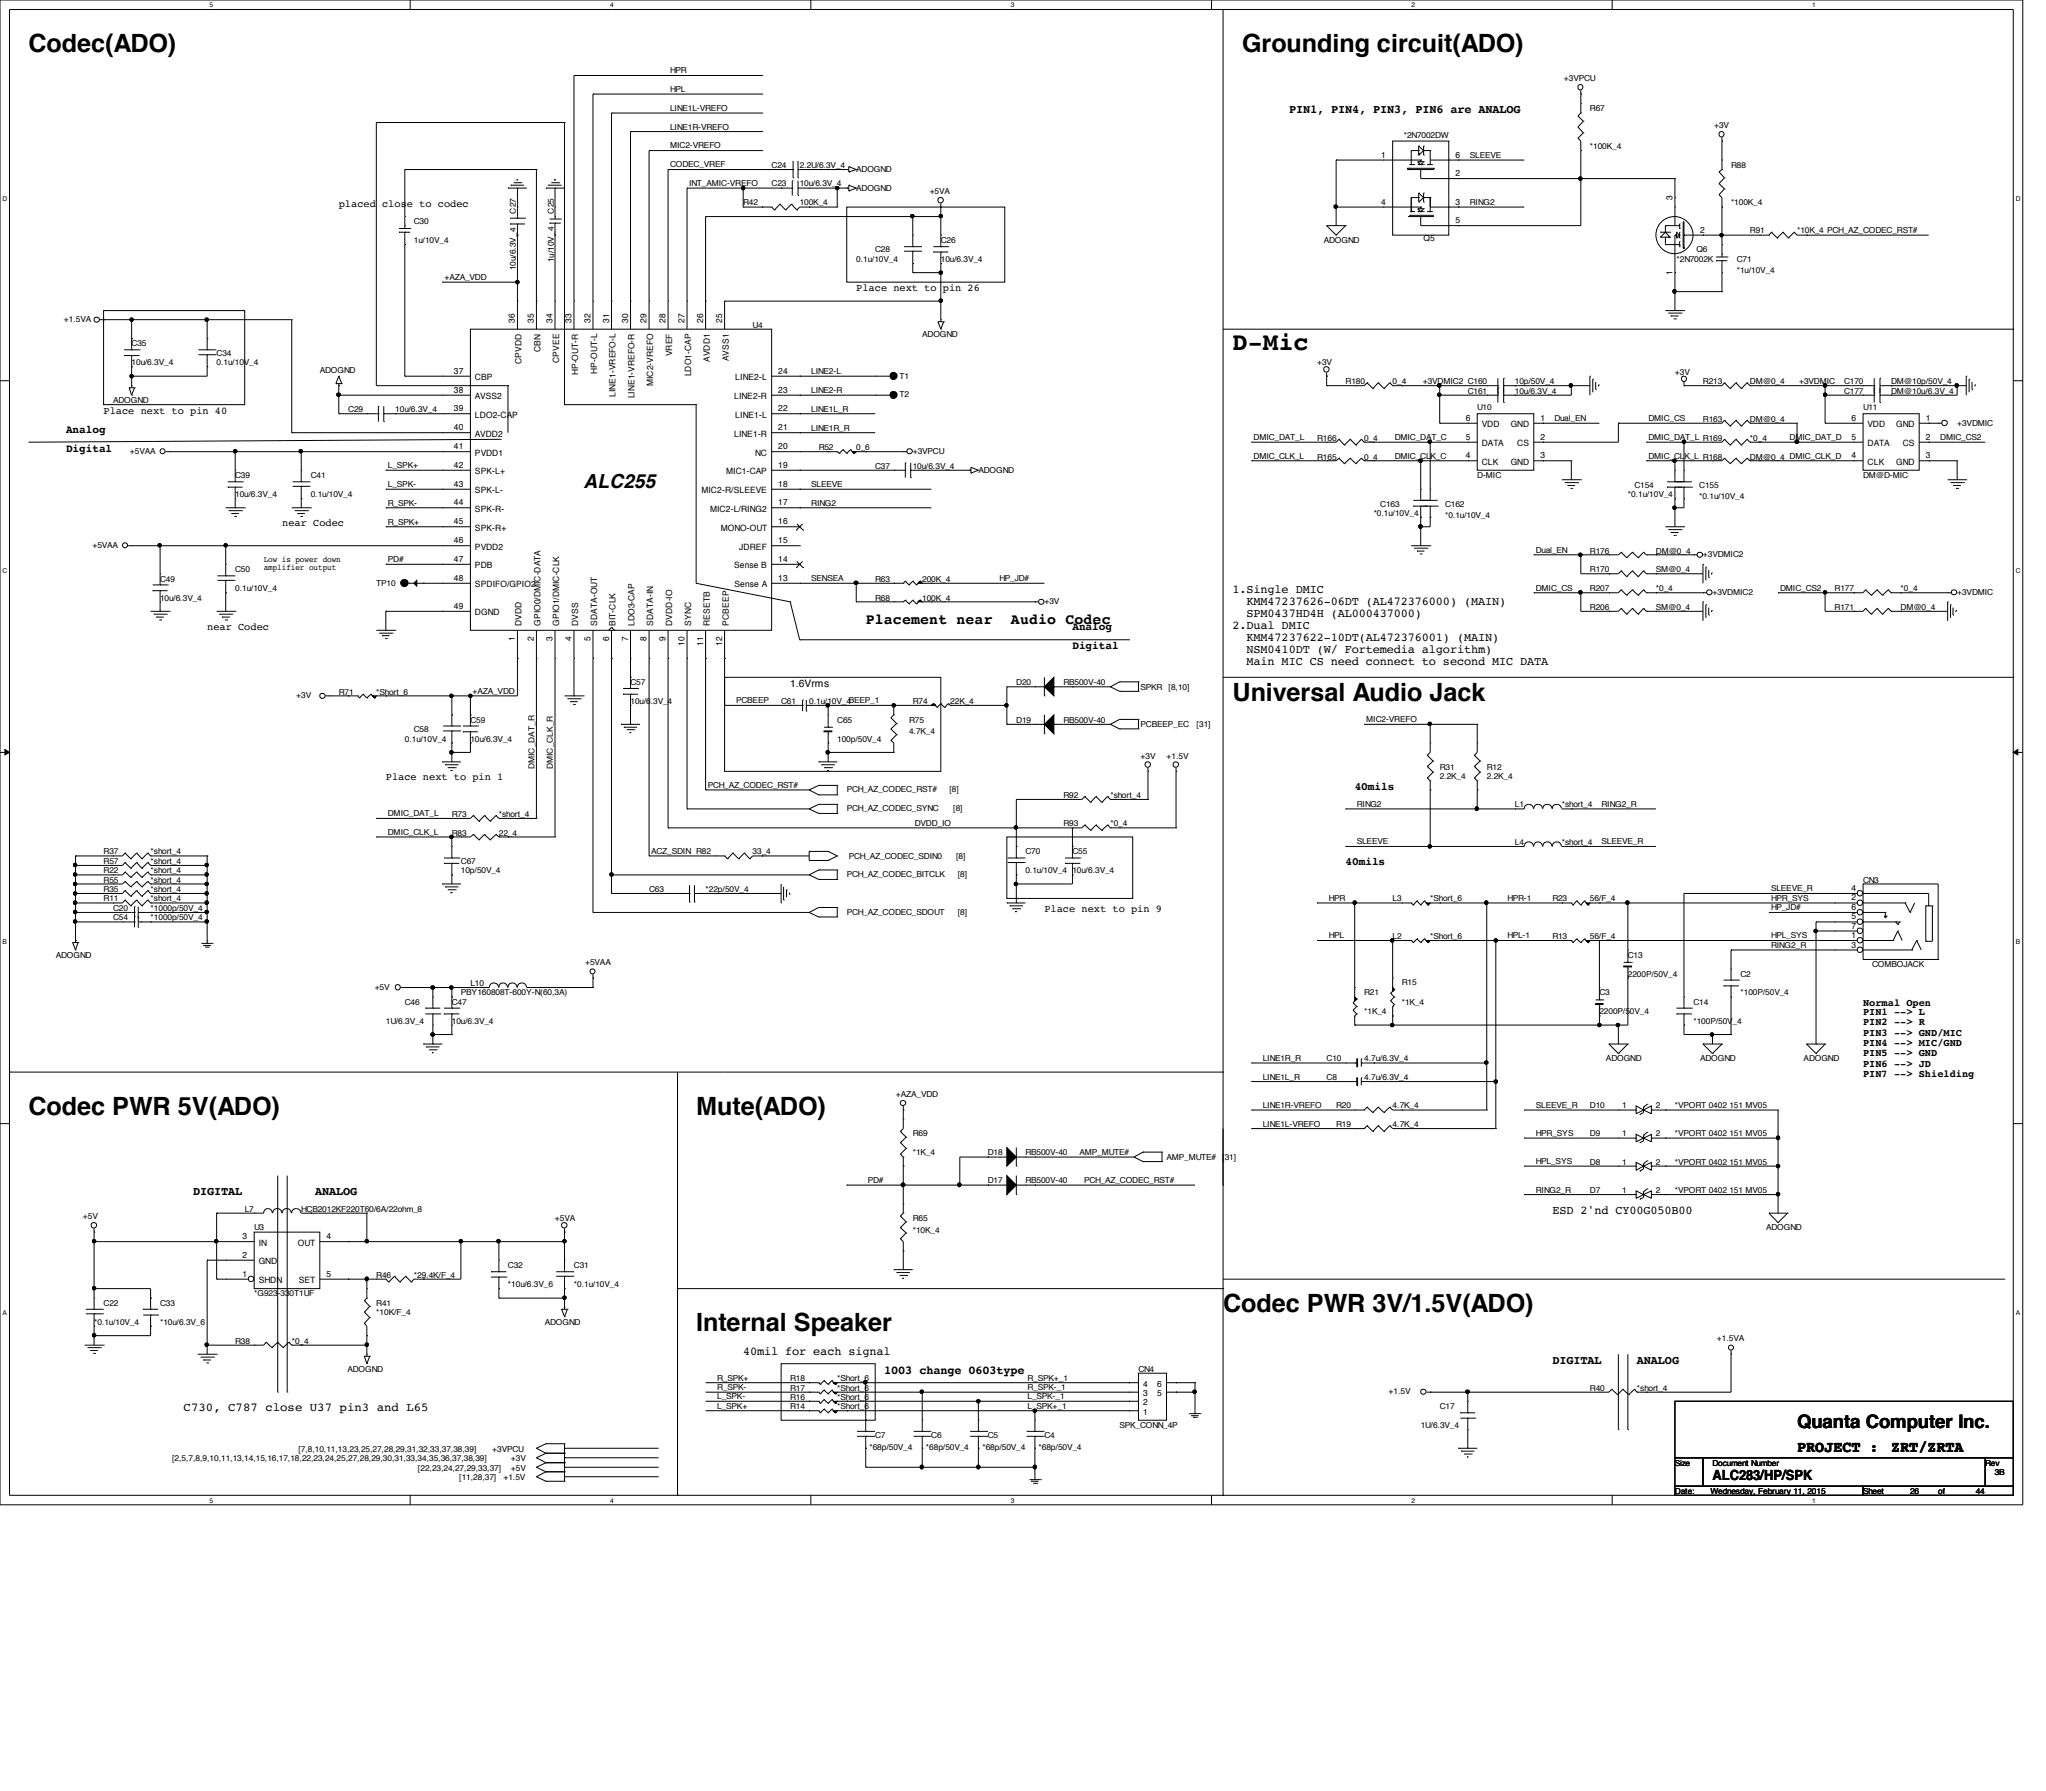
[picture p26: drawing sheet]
<svg xmlns="http://www.w3.org/2000/svg" width="210mm" height="184mm" viewBox="0 0 210 184" stroke-linecap="round" stroke-linejoin="round" font-family="sans-serif">
<defs><g id="words">
<g font-size="2.6">
<text x="2.9" y="5.3">Codec(ADO)</text>
<text x="127.4" y="5.3">Grounding circuit(ADO)</text>
<text x="126.4" y="35.9">D-Mic</text>
<text x="126.4" y="71.9">Universal Audio Jack</text>
<text x="2.9" y="114.4">Codec PWR 5V(ADO)</text>
<text x="71.4" y="114.4">Mute(ADO)</text>
<text x="71.4" y="136.6">Internal Speaker</text>
<text x="125.5" y="134.7">Codec PWR 3V/1.5V(ADO)</text>
</g>
<text font-size="2" x="59.9" y="50.1">ALC255</text>
<text font-size="1.9" x="184.4" y="146.6">Quanta Computer Inc.</text>
<g font-size="1.6">
<text x="184.4" y="149.1">PROJECT :</text>
<text x="194" y="149.1">ZRT/ZRTA</text>
</g>
<g font-size="1.5">
<text x="88.8" y="64">Placement near</text>
<text x="103.7" y="64">Audio Codec</text>
</g>
<text font-size="1.4" x="175.7" y="151.9">ALC283/HP/SPK</text>
<g font-size="1.2">
<text x="132.2" y="11.6">PIN1, PIN4, PIN3, PIN6 are ANALOG</text>
<text x="126.4" y="60.9">1.Single DMIC</text>
<text x="126.4" y="64.6">2.Dual DMIC</text>
<text x="127.9" y="62.1">KMM47237626-06DT (AL472376000) (MAIN)</text>
<text x="127.9" y="63.3">SPM0437HD4H (AL000437000)</text>
<text x="127.9" y="65.8">KMM47237622-10DT(AL472376001) (MAIN)</text>
<text x="127.9" y="67">NSM0410DT (W/ Fortemedia algorithm)</text>
<text x="127.9" y="68.2">Main MIC CS need connect to second MIC DATA</text>
<text x="19.8" y="122.6">DIGITAL</text>
<text x="32.3" y="122.6">ANALOG</text>
<text x="159.3" y="124.6">ESD 2'nd CY00G050B00</text>
<text x="76.2" y="139.1">40mil for each signal</text>
<text x="90.7" y="141">1003 change 0603type</text>
<text x="159.3" y="140">DIGITAL</text>
<text x="167.9" y="140">ANALOG</text>
<text x="18.8" y="144.8">C730, C787 close U37 pin3 and L65</text>
</g>
<g font-size="1.1">
<text x="34.8" y="21.2">placed close to codec</text>
<text x="87.8" y="29.9">Place next to pin 26</text>
<text x="6.8" y="46.4">Digital</text>
<text x="6.8" y="44.4">Analog</text>
<text x="10.6" y="42.5">Place next to pin 40</text>
<text x="29" y="54">near Codec</text>
<text x="21.3" y="64.6">near Codec</text>
<text x="110" y="64.7">Analog</text>
<text x="81.1" y="70.5">1.6Vrms</text>
<text x="110" y="66.6">Digital</text>
<text x="39.6" y="80.1">Place next to pin 1</text>
<text x="139" y="81.1">40mils</text>
<text x="138" y="88.8">40mils</text>
<text x="107.1" y="93.6">Place next to pin 9</text>
<text x="191.1" y="103.2">Normal Open</text>
<text x="191.1" y="104.2">PIN1 --&gt; L</text>
<text x="191.1" y="105.2">PIN2 --&gt; R</text>
<text x="191.1" y="106.3">PIN3 --&gt; GND/MIC</text>
<text x="191.1" y="107.4">PIN4 --&gt; MIC/GND</text>
<text x="191.1" y="108.4">PIN5 --&gt; GND</text>
<text x="191.1" y="109.5">PIN6 --&gt; JD</text>
<text x="191.1" y="110.5">PIN7 --&gt; Shielding</text>
</g>
<g font-size=".9">
<text x="141.7" y="16.2">1</text>
<text x="149.3" y="16.2">6</text>
<text x="141.7" y="21">4</text>
<text x="149.3" y="18.1">2</text>
<text x="149.3" y="22.9">5</text>
<text x="149.3" y="21">3</text>
<text x="171.6" y="20.6" transform="rotate(-90 171.6 20.6)">3</text>
<text x="174.4" y="23.9">2</text>
<text x="171.6" y="28.2" transform="rotate(-90 171.6 28.2)">1</text>
<text x="52.8" y="33.1" transform="rotate(-90 52.8 33.1)">36</text>
<text x="54.8" y="33.1" transform="rotate(-90 54.8 33.1)">35</text>
<text x="56.7" y="33.1" transform="rotate(-90 56.7 33.1)">34</text>
<text x="58.6" y="33.1" transform="rotate(-90 58.6 33.1)">33</text>
<text x="60.6" y="33.1" transform="rotate(-90 60.6 33.1)">32</text>
<text x="62.5" y="33.1" transform="rotate(-90 62.5 33.1)">31</text>
<text x="64.4" y="33.1" transform="rotate(-90 64.4 33.1)">30</text>
<text x="66.3" y="33.1" transform="rotate(-90 66.3 33.1)">29</text>
<text x="68.3" y="33.1" transform="rotate(-90 68.3 33.1)">28</text>
<text x="70.2" y="33.1" transform="rotate(-90 70.2 33.1)">27</text>
<text x="72.1" y="33.1" transform="rotate(-90 72.1 33.1)">26</text>
<text x="74.1" y="33.1" transform="rotate(-90 74.1 33.1)">25</text>
<text x="46.6" y="38.4">37</text>
<text x="46.6" y="40.3">38</text>
<text x="48.7" y="39">CBP</text>
<text x="48.7" y="41">AVSS2</text>
<text x="53.5" y="37.3" transform="rotate(-90 53.5 37.3)">CPVDD</text>
<text x="55.5" y="36.1" transform="rotate(-90 55.5 36.1)">CBN</text>
<text x="57.4" y="37.3" transform="rotate(-90 57.4 37.3)">CPVEE</text>
<text x="59.3" y="38.5" transform="rotate(-90 59.3 38.5)">HP-OUT-R</text>
<text x="61.3" y="38.4" transform="rotate(-90 61.3 38.4)">HP-OUT-L</text>
<text x="63.2" y="40.7" transform="rotate(-90 63.2 40.7)">LINE1-VREFO-L</text>
<text x="65.1" y="40.9" transform="rotate(-90 65.1 40.9)">LINE1-VREFO-R</text>
<text x="67" y="39.6" transform="rotate(-90 67 39.6)">MIC2-VREFO</text>
<text x="69" y="36.6" transform="rotate(-90 69 36.6)">VREF</text>
<text x="70.9" y="38.6" transform="rotate(-90 70.9 38.6)">LDO1-CAP</text>
<text x="72.8" y="37.2" transform="rotate(-90 72.8 37.2)">AVDD1</text>
<text x="74.8" y="37.1" transform="rotate(-90 74.8 37.1)">AVSS1</text>
<text x="75.3" y="41">LINE2-R</text>
<text x="75.4" y="39">LINE2-L</text>
<text x="79.8" y="40.3">23</text>
<text x="79.8" y="38.4">24</text>
<text x="46.6" y="42.2">39</text>
<text x="46.6" y="44.2">40</text>
<text x="46.6" y="46.1">41</text>
<text x="48.7" y="42.9">LDO2-CAP</text>
<text x="48.7" y="44.8">AVDD2</text>
<text x="48.7" y="46.8">PVDD1</text>
<text x="75.3" y="44.8">LINE1-R</text>
<text x="75.4" y="42.9">LINE1-L</text>
<text x="77.5" y="46.8">NC</text>
<text x="79.8" y="44.2">21</text>
<text x="79.8" y="42.2">22</text>
<text x="79.8" y="46.1">20</text>
<text x="150.4" y="47">4</text>
<text x="150.4" y="45.1">5</text>
<text x="150.4" y="43.2">6</text>
<text x="152" y="47.7">CLK</text>
<text x="152" y="45.8">DATA</text>
<text x="152" y="43.9">VDD</text>
<text x="155" y="43.9">GND</text>
<text x="155" y="47.7">GND</text>
<text x="155.7" y="45.8">CS</text>
<text x="158" y="45.1">2</text>
<text x="158" y="43.2">1</text>
<text x="158" y="47">3</text>
<text x="189.9" y="47">4</text>
<text x="189.9" y="45.1">5</text>
<text x="189.9" y="43.2">6</text>
<text x="191.6" y="47.7">CLK</text>
<text x="191.6" y="45.8">DATA</text>
<text x="191.6" y="43.9">VDD</text>
<text x="194.5" y="43.9">GND</text>
<text x="194.5" y="47.7">GND</text>
<text x="195.2" y="45.8">CS</text>
<text x="197.6" y="45.1">2</text>
<text x="197.6" y="43.2">1</text>
<text x="197.6" y="47">3</text>
<text x="46.6" y="48">42</text>
<text x="46.6" y="50">43</text>
<text x="46.6" y="51.9">44</text>
<text x="46.6" y="53.8">45</text>
<text x="48.7" y="48.7">SPK-L+</text>
<text x="48.7" y="50.6">SPK-L-</text>
<text x="48.7" y="52.5">SPK-R-</text>
<text x="72" y="50.6">MIC2-R/SLEEVE</text>
<text x="72.9" y="52.5">MIC2-L/RING2</text>
<text x="74.5" y="48.7">MIC1-CAP</text>
<text x="79.8" y="50">18</text>
<text x="79.8" y="51.9">17</text>
<text x="79.8" y="53.8">16</text>
<text x="79.8" y="48">19</text>
<text x="46.6" y="55.8">46</text>
<text x="46.6" y="57.7">47</text>
<text x="46.6" y="59.6">48</text>
<text x="48.7" y="54.5">SPK-R+</text>
<text x="48.7" y="56.4">PVDD2</text>
<text x="48.7" y="58.3">PDB</text>
<text x="74" y="54.5">MONO-OUT</text>
<text x="75.3" y="58.3">Sense B</text>
<text x="75.8" y="56.4">JDREF</text>
<text x="79.8" y="57.7">14</text>
<text x="79.8" y="55.8">15</text>
<text x="79.8" y="59.6">13</text>
<text x="46.6" y="62.5">49</text>
<text x="48.7" y="60.3">SPDIFO/GPIO2</text>
<text x="48.7" y="63.2">DGND</text>
<text x="52.8" y="65.8" transform="rotate(-90 52.8 65.8)">1</text>
<text x="53.5" y="64.2" transform="rotate(-90 53.5 64.2)">DVDD</text>
<text x="54.8" y="65.8" transform="rotate(-90 54.8 65.8)">2</text>
<text x="55.5" y="64.2" transform="rotate(-90 55.5 64.2)">GPIO0/DMIC-DATA</text>
<text x="56.7" y="65.8" transform="rotate(-90 56.7 65.8)">3</text>
<text x="57.4" y="64.2" transform="rotate(-90 57.4 64.2)">GPIO1/DMIC-CLK</text>
<text x="58.6" y="65.8" transform="rotate(-90 58.6 65.8)">4</text>
<text x="59.3" y="64.2" transform="rotate(-90 59.3 64.2)">DVSS</text>
<text x="60.6" y="65.8" transform="rotate(-90 60.6 65.8)">5</text>
<text x="61.3" y="64.2" transform="rotate(-90 61.3 64.2)">SDATA-OUT</text>
<text x="62.5" y="65.8" transform="rotate(-90 62.5 65.8)">6</text>
<text x="63.2" y="64.2" transform="rotate(-90 63.2 64.2)">BIT-CLK</text>
<text x="64.4" y="65.8" transform="rotate(-90 64.4 65.8)">7</text>
<text x="65.1" y="64.2" transform="rotate(-90 65.1 64.2)">LDO3-CAP</text>
<text x="66.3" y="65.8" transform="rotate(-90 66.3 65.8)">8</text>
<text x="67" y="64.2" transform="rotate(-90 67 64.2)">SDATA-IN</text>
<text x="68.3" y="65.8" transform="rotate(-90 68.3 65.8)">9</text>
<text x="69" y="64.2" transform="rotate(-90 69 64.2)">DVDD-IO</text>
<text x="70.9" y="64.2" transform="rotate(-90 70.9 64.2)">SYNC</text>
<text x="72.8" y="64.2" transform="rotate(-90 72.8 64.2)">RESETB</text>
<text x="74.8" y="64.2" transform="rotate(-90 74.8 64.2)">PCBEEP</text>
<text x="75.4" y="60.3">Sense A</text>
<text x="70.2" y="66.3" transform="rotate(-90 70.2 66.3)">10</text>
<text x="72.1" y="66.3" transform="rotate(-90 72.1 66.3)">11</text>
<text x="74.1" y="66.3" transform="rotate(-90 74.1 66.3)">12</text>
<text x="189.9" y="93.4">6</text>
<text x="189.9" y="92.4">2</text>
<text x="189.9" y="91.4">4</text>
<text x="189.9" y="94.4">5</text>
<text x="189.9" y="95.3">7</text>
<text x="189.9" y="96.3">1</text>
<text x="189.9" y="97.2">3</text>
<text x="24.9" y="127.2">3</text>
<text x="24.9" y="131">1</text>
<text x="24.9" y="129.1">2</text>
<text x="26.5" y="127.8">IN</text>
<text x="26.5" y="131.7">SHDN</text>
<text x="26.5" y="129.8">GND</text>
<text x="30.6" y="127.8">OUT</text>
<text x="30.6" y="131.7">SET</text>
<text x="33.5" y="127.2">4</text>
<text x="33.5" y="131">5</text>
<text x="117.3" y="143.3">3</text>
<text x="117.3" y="142.3">4</text>
<text x="118.7" y="143.3">5</text>
<text x="118.7" y="142.3">6</text>
<text x="117.3" y="145.2">1</text>
<text x="117.3" y="144.2">2</text>
</g>
<g font-size=".8">
<text x="68.7" y="7.5">HPR</text>
<text x="68.7" y="9.4">HPL</text>
<text x="68.7" y="11.4">LINE1L-VREFO</text>
<text x="160.4" y="8.3">+3VPCU</text>
<text x="163.1" y="11.4">R67</text>
<text x="68.7" y="13.3">LINE1R-VREFO</text>
<text x="68.7" y="15.2">MIC2-VREFO</text>
<text x="68.7" y="17.2">CODEC_VREF</text>
<text x="79.2" y="17.2">C24</text>
<text x="82" y="17.2">2.2U/6.3V_4</text>
<text x="87.8" y="17.6">ADOGND</text>
<text x="144" y="14.1">*2N7002DW</text>
<text x="150.8" y="16.2">SLEEVE</text>
<text x="163.1" y="15.3">*100K_4</text>
<text x="175.9" y="13.2">+3V</text>
<text x="177.6" y="17.2">R88</text>
<text x="42.5" y="23">C30</text>
<text x="52.9" y="21.9" transform="rotate(-90 52.9 21.9)">C27</text>
<text x="56.8" y="21.9" transform="rotate(-90 56.8 21.9)">C25</text>
<text x="70.7" y="19.1">INT_AMIC-VREFO</text>
<text x="76.2" y="21.1">R42</text>
<text x="79.2" y="19.1">C23</text>
<text x="82" y="21.1">100K_4</text>
<text x="82" y="19.1">10u/6.3V_4</text>
<text x="87.8" y="19.6">ADOGND</text>
<text x="95.4" y="19.9">+5VA</text>
<text x="150.8" y="21">RING2</text>
<text x="177.6" y="21.1">*100K_4</text>
<text x="179.5" y="24">R91</text>
<text x="184.4" y="24">*10K_4 PCH_AZ_CODEC_RST#</text>
<text x="42.5" y="24.9">1u/10V_4</text>
<text x="45.6" y="28.7">+AZA_VDD</text>
<text x="52.9" y="27.7" transform="rotate(-90 52.9 27.7)">10u/6.3V_4</text>
<text x="56.8" y="26.9" transform="rotate(-90 56.8 26.9)">1u/10V_4</text>
<text x="87.8" y="26.9">0.1u/10V_4</text>
<text x="89.8" y="25.9">C28</text>
<text x="96.5" y="24.9">C26</text>
<text x="96.5" y="26.9">10u/6.3V_4</text>
<text x="135.8" y="24.9">ADOGND</text>
<text x="146" y="24.8">Q5</text>
<text x="172" y="26.9">*2N7002K</text>
<text x="174" y="25.9">Q6</text>
<text x="178.2" y="26.9">C71</text>
<text x="178.2" y="28">*1u/10V_4</text>
<text x="6.6" y="33.1">+1.5VA</text>
<text x="13.5" y="35.6">C35</text>
<text x="77.2" y="33.6">U4</text>
<text x="94.6" y="34.6">ADOGND</text>
<text x="11.6" y="41.4">ADOGND</text>
<text x="13.5" y="37.5">10u/6.3V_4</text>
<text x="22.2" y="36.5">C34</text>
<text x="22.2" y="37.5">0.1u/10V_4</text>
<text x="32.8" y="38.3">ADOGND</text>
<text x="83.2" y="38.4">LINE2-L</text>
<text x="83.2" y="40.3">LINE2-R</text>
<text x="92.3" y="40.8">T2</text>
<text x="92.3" y="38.9">T1</text>
<text x="135.1" y="37.5">+3V</text>
<text x="138" y="39.4">R180</text>
<text x="142.9" y="39.4">0_4</text>
<text x="146" y="39.4">+3VDMIC2 C160</text>
<text x="150.6" y="40.4">C161</text>
<text x="155.4" y="39.4">10p/50V_4</text>
<text x="155.4" y="40.4">10u/6.3V_4</text>
<text x="171.8" y="38.4">+3V</text>
<text x="174.7" y="39.4">R213</text>
<text x="179.5" y="39.4">DM@0_4</text>
<text x="184.6" y="39.4">+3VDMIC</text>
<text x="189.2" y="40.4">C177</text>
<text x="189.2" y="39.4">C170</text>
<text x="194" y="40.4">DM@10u/6.3V_4</text>
<text x="194" y="39.4">DM@10p/50V_4</text>
<text x="13.3" y="46.6">+5VAA</text>
<text x="35.7" y="42.3">C29</text>
<text x="40.6" y="42.3">10u/6.3V_4</text>
<text x="83.2" y="42.2">LINE1L_R</text>
<text x="83.2" y="44.2">LINE1R_R</text>
<text x="84" y="46.2">R52</text>
<text x="87.8" y="46.2">0_6</text>
<text x="93.6" y="46.6">+3VPCU</text>
<text x="128.6" y="45.2">DMIC_DAT_L</text>
<text x="128.6" y="47.1">DMIC_CLK_L</text>
<text x="135.1" y="45.2">R166</text>
<text x="135.1" y="47.2">R165</text>
<text x="140" y="45.2">0_4</text>
<text x="140" y="47.2">0_4</text>
<text x="143.1" y="45.2">DMIC_DAT_C</text>
<text x="143.1" y="47.1">DMIC_CLK_C</text>
<text x="151.6" y="42">U10</text>
<text x="159.5" y="43.2">Dual_EN</text>
<text x="169.1" y="43.2">DMIC_CS</text>
<text x="169.1" y="45.2">DMIC_DAT_L R169</text>
<text x="169.1" y="47.1">DMIC_CLK_L R168</text>
<text x="174.7" y="43.3">R163</text>
<text x="179.5" y="45.2">*0_4</text>
<text x="179.5" y="43.3">DM@0_4</text>
<text x="179.5" y="47.2">DM@0_4 DMIC_CLK_D</text>
<text x="183.6" y="45.2">DMIC_DAT_D</text>
<text x="191.1" y="42">U11</text>
<text x="199.1" y="45.2">DMIC_CS2</text>
<text x="200.8" y="43.7">+3VDMIC</text>
<text x="24.1" y="49.1">C39</text>
<text x="24.1" y="51">10u/6.3V_4</text>
<text x="31.9" y="49.1">C41</text>
<text x="31.9" y="51">0.1u/10V_4</text>
<text x="39.8" y="53.8">R_SPK+</text>
<text x="39.8" y="51.9">R_SPK-</text>
<text x="39.8" y="50">L_SPK-</text>
<text x="39.8" y="48">L_SPK+</text>
<text x="83.2" y="51.9">RING2</text>
<text x="83.2" y="50">SLEEVE</text>
<text x="89.8" y="48.1">C37</text>
<text x="93.6" y="48.1">10u/6.3V_4</text>
<text x="100.4" y="48.5">ADOGND</text>
<text x="140.9" y="52.9">*0.1u/10V_4</text>
<text x="141.6" y="52">C163</text>
<text x="148.3" y="52">C162</text>
<text x="148.3" y="53.1">*0.1u/10V_4</text>
<text x="151.6" y="49.1">D-MIC</text>
<text x="167" y="51">*0.1u/10V_4</text>
<text x="167.7" y="50">C154</text>
<text x="174.3" y="50">C155</text>
<text x="174.3" y="51.2">*0.1u/10V_4</text>
<text x="191.1" y="49.1">DM@D-MIC</text>
<text x="9.5" y="56.2">+5VAA</text>
<text x="16.4" y="59.7">C49</text>
<text x="24.1" y="58.7">C50</text>
<text x="27.1" y="57.7">Low is power down</text>
<text x="27.1" y="58.5">amplifier output</text>
<text x="39.8" y="57.7">PD#</text>
<text x="83.2" y="59.6">SENSEA</text>
<text x="89.8" y="59.7">R63</text>
<text x="94.6" y="59.7">200K_4</text>
<text x="102.5" y="59.6">HP_JD#</text>
<text x="157.6" y="56.7">Dual_EN</text>
<text x="163.1" y="56.8">R176</text>
<text x="163.1" y="58.7">R170</text>
<text x="169.9" y="56.8">DM@0_4</text>
<text x="169.9" y="58.7">SM@0_4</text>
<text x="174.7" y="57.2">+3VDMIC2</text>
<text x="16.4" y="61.6">10u/6.3V_4</text>
<text x="24.1" y="60.7">0.1u/10V_4</text>
<text x="38.6" y="60.2">TP10</text>
<text x="89.8" y="61.6">R68</text>
<text x="94.6" y="61.6">100K_4</text>
<text x="107.1" y="62">+3V</text>
<text x="157.6" y="60.6">DMIC_CS</text>
<text x="163.1" y="62.6">R206</text>
<text x="163.1" y="60.7">R207</text>
<text x="169.9" y="62.6">SM@0_4</text>
<text x="169.9" y="60.7">*0_4</text>
<text x="175.7" y="61">+3VDMIC2</text>
<text x="182.6" y="60.6">DMIC_CS2</text>
<text x="188.2" y="60.7">R177</text>
<text x="188.2" y="62.6">R171</text>
<text x="195" y="60.7">*0_4</text>
<text x="195" y="62.6">DM@0_4</text>
<text x="200.8" y="61">+3VDMIC</text>
<text x="30.4" y="71.7">+3V</text>
<text x="34.8" y="71.3">R71</text>
<text x="38.6" y="71.3">*Short_6</text>
<text x="48.5" y="71.2">+AZA_VDD</text>
<text x="64.7" y="70.3">C57</text>
<text x="104.3" y="70.3">D20</text>
<text x="109.1" y="70.3">RB500V-40</text>
<text x="117" y="70.8">SPKR</text>
<text x="119.9" y="70.8">[8,10]</text>
<text x="41.5" y="76.1">0.1u/10V_4</text>
<text x="42.5" y="75.1">C58</text>
<text x="48.3" y="74.2">C59</text>
<text x="48.3" y="76.1">10u/6.3V_4</text>
<text x="64.7" y="72.2">10u/6.3V_4</text>
<text x="75.5" y="72.2">PCBEEP</text>
<text x="80.1" y="72.2">C61</text>
<text x="83" y="72.2">0.1u/10V_4BEEP_1</text>
<text x="85.9" y="74.2">C65</text>
<text x="85.9" y="76.1">100p/50V_4</text>
<text x="93.3" y="74.2">R75</text>
<text x="93.3" y="75.3">4.7K_4</text>
<text x="93.6" y="72.2">R74</text>
<text x="97.5" y="72.2">22K_4</text>
<text x="104.3" y="74.2">D19</text>
<text x="109.1" y="74.2">RB500V-40</text>
<text x="117" y="74.6">PCBEEP_EC</text>
<text x="117" y="77.9">+3V</text>
<text x="119.7" y="77.9">+1.5V</text>
<text x="122.8" y="74.6">[31]</text>
<text x="140.2" y="74.1">MIC2-VREFO</text>
<text x="39.8" y="83.8">DMIC_DAT_L</text>
<text x="46.4" y="83.8">R73</text>
<text x="51.2" y="83.8">*short_4</text>
<text x="54.8" y="79" transform="rotate(-90 54.8 79)">DMIC_DAT_R</text>
<text x="56.7" y="79" transform="rotate(-90 56.7 79)">DMIC_CLK_R</text>
<text x="72.6" y="80.9">PCH_AZ_CODEC_RST#</text>
<text x="86.9" y="83.2">PCH_AZ_CODEC_SYNC</text>
<text x="86.9" y="81.3">PCH_AZ_CODEC_RST#</text>
<text x="97.4" y="81.3">[8]</text>
<text x="97.8" y="83.2">[8]</text>
<text x="109.1" y="81.9">R92</text>
<text x="113.9" y="81.9">*short_4</text>
<text x="139.2" y="82.8">RING2</text>
<text x="147.7" y="79">R31</text>
<text x="147.7" y="80">2.2K_4</text>
<text x="152.5" y="79">R12</text>
<text x="152.5" y="80">2.2K_4</text>
<text x="155.4" y="82.8">L1</text>
<text x="160.2" y="82.8">*short_4</text>
<text x="164.3" y="82.8">RING2_R</text>
<text x="10.6" y="87.7">R37</text>
<text x="10.6" y="88.6">R57</text>
<text x="10.6" y="89.6">R22</text>
<text x="15.5" y="87.7">*short_4</text>
<text x="15.5" y="88.6">*short_4</text>
<text x="15.5" y="89.6">*short_4</text>
<text x="39.8" y="85.7">DMIC_CLK_L</text>
<text x="46.4" y="85.8">R83</text>
<text x="47.3" y="88.6">C67</text>
<text x="47.3" y="89.6">10p/50V_4</text>
<text x="51.2" y="85.8">22_4</text>
<text x="66.8" y="87.6">ACZ_SDIN R82</text>
<text x="77.2" y="87.7">33_4</text>
<text x="87.1" y="88.2">PCH_AZ_CODEC_SDIN0</text>
<text x="93.9" y="84.8">DVDD_IO</text>
<text x="98.1" y="88.2">[8]</text>
<text x="105.2" y="87.7">C70</text>
<text x="105.2" y="89.6">0.1u/10V_4</text>
<text x="109.1" y="84.8">R93</text>
<text x="110" y="87.7">C55</text>
<text x="110" y="89.6">10u/6.3V_4</text>
<text x="113.9" y="84.8">*0_4</text>
<text x="139.2" y="86.7">SLEEVE</text>
<text x="155.4" y="86.7">L4</text>
<text x="160.2" y="86.7">*short_4</text>
<text x="164.3" y="86.7">SLEEVE_R</text>
<text x="10.6" y="90.6">R55</text>
<text x="10.6" y="91.5">R35</text>
<text x="10.6" y="92.5">R11</text>
<text x="11.6" y="93.5">C20</text>
<text x="11.6" y="94.4">C54</text>
<text x="15.5" y="90.6">*short_4</text>
<text x="15.5" y="91.5">*short_4</text>
<text x="15.5" y="92.5">*short_4</text>
<text x="15.5" y="93.5">*1000p/50V_4</text>
<text x="15.5" y="94.4">*1000p/50V_4</text>
<text x="66.6" y="91.5">C63</text>
<text x="72.4" y="91.5">*22p/50V_4</text>
<text x="86.9" y="90">PCH_AZ_CODEC_BITCLK</text>
<text x="86.9" y="93.9">PCH_AZ_CODEC_SDOUT</text>
<text x="98.3" y="93.9">[8]</text>
<text x="98.3" y="90">[8]</text>
<text x="136.3" y="92.5">HPR</text>
<text x="142.9" y="92.5">L3</text>
<text x="146.7" y="92.5">*Short_6</text>
<text x="154.6" y="92.5">HPR-1</text>
<text x="159.3" y="92.5">R23</text>
<text x="163.1" y="92.5">56/F_4</text>
<text x="181.7" y="92.5">HPR_SYS</text>
<text x="181.7" y="91.5">SLEEVE_R</text>
<text x="181.7" y="93.4">HP_JD#</text>
<text x="191.1" y="90.6">CN3</text>
<text x="5.7" y="98.3">ADOGND</text>
<text x="38.4" y="101.6">+5V</text>
<text x="48.3" y="101.2">L10</text>
<text x="60" y="99.1">+5VAA</text>
<text x="136.3" y="96.3">HPL</text>
<text x="142.9" y="96.4">L2</text>
<text x="143.8" y="101.1">R15</text>
<text x="146.7" y="96.4">*Short_6</text>
<text x="154.6" y="96.3">HPL-1</text>
<text x="159.3" y="96.4">R13</text>
<text x="163.1" y="96.4">56/F_4</text>
<text x="167" y="98.3">C13</text>
<text x="167" y="100.2">2200P/50V_4</text>
<text x="178.6" y="100.2">C2</text>
<text x="181.7" y="96.3">HPL_SYS</text>
<text x="181.7" y="97.3">RING2_R</text>
<text x="192.1" y="99.3">COMBOJACK</text>
<text x="39.6" y="105.1">1U/6.3V_4</text>
<text x="41.5" y="103.1">C46</text>
<text x="46.4" y="103.1">C47</text>
<text x="46.4" y="105.1">10u/6.3V_4</text>
<text x="47.3" y="102.2">PBY160808T-600Y-N(60,3A)</text>
<text x="140" y="102.1">R21</text>
<text x="140" y="104.1">*1K_4</text>
<text x="143.8" y="103.1">*1K_4</text>
<text x="164.1" y="102.2">C3</text>
<text x="164.1" y="104.1">2200P/50V_4</text>
<text x="173.7" y="103.1">C14</text>
<text x="173.7" y="105.1">*100P/50V_4</text>
<text x="178.6" y="102.2">*100P/50V_4</text>
<text x="91.9" y="112.6">+AZA_VDD</text>
<text x="129.5" y="108.9">LINE1R_R</text>
<text x="129.5" y="110.8">LINE1L_R</text>
<text x="129.5" y="113.7">LINE1R-VREFO</text>
<text x="136.1" y="108.9">C10</text>
<text x="136.1" y="110.8">C8</text>
<text x="137.1" y="113.7">R20</text>
<text x="140" y="108.9">4.7u/6.3V_4</text>
<text x="140" y="110.8">4.7u/6.3V_4</text>
<text x="142.9" y="113.7">4.7K_4</text>
<text x="157.6" y="113.7">SLEEVE_R</text>
<text x="163.1" y="113.7">D10</text>
<text x="164.8" y="108.9">ADOGND</text>
<text x="166.4" y="113.7">1</text>
<text x="169.9" y="113.7">2</text>
<text x="171.8" y="113.7">*VPORT 0402 151 MV05</text>
<text x="174.4" y="108.9">ADOGND</text>
<text x="185" y="108.9">ADOGND</text>
<text x="93.6" y="116.6">R69</text>
<text x="93.6" y="118.6">*1K_4</text>
<text x="101.3" y="118.6">D18</text>
<text x="105.2" y="118.6">RB500V-40</text>
<text x="110.7" y="118.5">AMP_MUTE#</text>
<text x="119.7" y="119">AMP_MUTE#</text>
<text x="125.4" y="119">[31]</text>
<text x="129.5" y="115.6">LINE1L-VREFO</text>
<text x="137.1" y="115.7">R19</text>
<text x="142.9" y="115.7">4.7K_4</text>
<text x="157.6" y="116.6">HPR_SYS</text>
<text x="157.6" y="119.5">HPL_SYS</text>
<text x="163.1" y="116.6">D9</text>
<text x="163.1" y="119.5">D8</text>
<text x="166.4" y="116.6">1</text>
<text x="166.4" y="119.5">1</text>
<text x="169.9" y="116.6">2</text>
<text x="169.9" y="119.5">2</text>
<text x="171.8" y="116.6">*VPORT 0402 151 MV05</text>
<text x="171.8" y="119.5">*VPORT 0402 151 MV05</text>
<text x="8.5" y="125.1">+5V</text>
<text x="25.1" y="124.4">L7</text>
<text x="30.9" y="124.4">HCB2012KF220T60/6A/22ohm_8</text>
<text x="56.9" y="125.3">+5VA</text>
<text x="89" y="121.4">PD#</text>
<text x="93.6" y="125.3">R65</text>
<text x="101.3" y="121.5">D17</text>
<text x="105.2" y="121.5">RB500V-40</text>
<text x="111.2" y="121.4">PCH_AZ_CODEC_RST#</text>
<text x="157.6" y="122.4">RING2_R</text>
<text x="163.1" y="122.4">D7</text>
<text x="166.4" y="122.4">1</text>
<text x="169.9" y="122.4">2</text>
<text x="171.8" y="122.4">*VPORT 0402 151 MV05</text>
<text x="26.1" y="126.3">U3</text>
<text x="38.6" y="131.1">R46</text>
<text x="42.5" y="131.1">*29.4K/F_4</text>
<text x="52.1" y="130.1">C32</text>
<text x="58.9" y="130.1">C31</text>
<text x="93.6" y="126.5">*10K_4</text>
<text x="181.2" y="126.3">ADOGND</text>
<text x="9.7" y="135.9">*0.1u/10V_4</text>
<text x="10.6" y="134">C22</text>
<text x="16.4" y="134">C33</text>
<text x="16.4" y="135.9">*10u/6.3V_6</text>
<text x="24.1" y="137.9">R38</text>
<text x="26.1" y="133.1">*G923-330T1UF</text>
<text x="29.9" y="137.9">*0_4</text>
<text x="38.6" y="134">R41</text>
<text x="38.6" y="135">*10K/F_4</text>
<text x="52.1" y="132.1">*10u/6.3V_6</text>
<text x="55.9" y="135.9">ADOGND</text>
<text x="58.9" y="132.1">*0.1u/10V_4</text>
<text x="176.1" y="137.7">+1.5VA</text>
<text x="35.6" y="140.8">ADOGND</text>
<text x="73.6" y="143.6">L_SPK-</text>
<text x="73.6" y="142.7">R_SPK-</text>
<text x="73.6" y="141.7">R_SPK+</text>
<text x="81.1" y="141.7">R18</text>
<text x="81.1" y="143.7">R16</text>
<text x="81.1" y="142.7">R17</text>
<text x="85.9" y="141.7">*Short_6</text>
<text x="85.9" y="143.7">*Short_6</text>
<text x="85.9" y="142.7">*Short_6</text>
<text x="105.4" y="143.6">L_SPK-_1</text>
<text x="105.4" y="142.7">R_SPK-_1</text>
<text x="105.4" y="141.7">R_SPK+_1</text>
<text x="116.8" y="140.8">CN4</text>
<text x="142.5" y="143.1">+1.5V</text>
<text x="163.1" y="142.7">R40</text>
<text x="167.9" y="142.7">*short_4</text>
<text x="17.7" y="149.9">[2,5,7,8,9,10,11,13,14,15,16,17,18,22,23,24,25,27,28,29,30,31,33,34,35,36,37,38,39]</text>
<text x="30.6" y="149">[7,8,10,11,13,23,25,27,28,29,31,32,33,37,38,39]</text>
<text x="50.5" y="149">+3VPCU</text>
<text x="52.4" y="149.9">+3V</text>
<text x="73.6" y="144.6">L_SPK+</text>
<text x="81.1" y="144.6">R14</text>
<text x="85.9" y="144.6">*Short_6</text>
<text x="89.2" y="148.8">*68p/50V_4</text>
<text x="89.8" y="147.5">C7</text>
<text x="95" y="148.8">*68p/50V_4</text>
<text x="95.5" y="147.5">C6</text>
<text x="100.8" y="148.8">*68p/50V_4</text>
<text x="101.3" y="147.5">C5</text>
<text x="105.4" y="144.6">L_SPK+_1</text>
<text x="106.6" y="148.8">*68p/50V_4</text>
<text x="107.1" y="147.5">C4</text>
<text x="114.9" y="146.6">SPK_CONN_4P</text>
<text x="145.8" y="146.6">1U/6.3V_4</text>
<text x="147.7" y="144.6">C17</text>
<text x="42.9" y="150.9">[22,23,24,27,29,33,37]</text>
<text x="47.1" y="151.8">[11,28,37]</text>
<text x="51.6" y="151.8">+1.5V</text>
<text x="52.4" y="150.9">+5V</text>
<text x="171.8" y="150.4">Size</text>
<text x="171.8" y="153.3">Date:</text>
<text x="175.5" y="153.3">Wednesday, February 11, 2015</text>
<text x="175.7" y="150.4">Document Number</text>
<text x="191.1" y="153.3">Sheet</text>
<text x="196" y="153.3">26</text>
<text x="198.8" y="153.3">of</text>
<text x="202.7" y="153.3">44</text>
<text x="203.7" y="150.4">Rev</text>
<text x="204.6" y="151.4">3B</text>
</g>
<g font-size=".7">
<text x="21.5" y=".8">5</text>
<text x="62.6" y=".8">4</text>
<text x="103.7" y=".8">3</text>
<text x="144.8" y=".8">2</text>
<text x="185.9" y=".8">1</text>
<text x=".3" y="20.7">D</text>
<text x="206.8" y="20.7">D</text>
<text x=".3" y="58.8">C</text>
<text x="206.8" y="58.8">C</text>
<text x=".3" y="96.9">B</text>
<text x="206.8" y="96.9">B</text>
<text x=".3" y="135">A</text>
<text x="206.8" y="135">A</text>
<text x="21.5" y="154.2">5</text>
<text x="62.6" y="154.2">4</text>
<text x="103.7" y="154.2">3</text>
<text x="144.8" y="154.2">2</text>
<text x="185.9" y="154.2">1</text>
</g>
</g></defs>
<path d="M0 0h207.5v154.4h-207.5zM1 1h205.5v152.5h-205.5z" fill="none" stroke="#000" stroke-width=".1"/>
<g fill="#fff">
<path d="M21.5 .1h.4v.8h-.4z"/>
<path d="M21.5 153.6h.4v.7h-.4z"/>
</g>
<path d="M42.1 0v1M42.1 153.5v.9" fill="none" stroke="#000" stroke-width=".1"/>
<g fill="#fff">
<path d="M62.6 .1h.4v.8h-.4z"/>
<path d="M62.6 153.6h.4v.7h-.4z"/>
</g>
<path d="M83.2 0v1M83.2 153.5v.9" fill="none" stroke="#000" stroke-width=".1"/>
<g fill="#fff">
<path d="M103.7 .1h.4v.8h-.4z"/>
<path d="M103.7 153.6h.4v.7h-.4z"/>
</g>
<path d="M124.3 0v1M124.3 153.5v.9" fill="none" stroke="#000" stroke-width=".1"/>
<g fill="#fff">
<path d="M144.8 .1h.4v.8h-.4z"/>
<path d="M144.8 153.6h.4v.7h-.4z"/>
</g>
<path d="M165.4 0v1M165.4 153.5v.9" fill="none" stroke="#000" stroke-width=".1"/>
<g fill="#fff">
<path d="M185.9 .1h.4v.8h-.4z"/>
<path d="M185.9 153.6h.4v.7h-.4z"/>
<path d="M.3 20h.5v.8h-.5z"/>
<path d="M206.8 20h.5v.8h-.5z"/>
<path d="M.3 58.1h.5v.8h-.5z"/>
<path d="M206.8 58.1h.5v.8h-.5z"/>
</g>
<path d="M0 39.1h1M206.5 39.1h1" fill="none" stroke="#000" stroke-width=".1"/>
<g fill="#fff">
<path d="M.3 96.3h.4v.7h-.4z"/>
<path d="M206.8 96.3h.5v.7h-.5z"/>
</g>
<path d="M0 77.2h1M.5 76.9l.5 .3-.5 .3zM206.5 77.2l.5-.3v.6zM206.5 77.2h1" fill="none" stroke="#000" stroke-width=".1"/>
<path d="M.5 76.9l.5 .3-.5 .3zM206.5 77.2l.5-.3v.6z" fill="#000"/>
<g fill="#fff">
<path d="M.3 134.4h.4v.7h-.4z"/>
<path d="M206.8 134.4h.5v.7h-.5z"/>
</g>
<g fill="none" stroke="#000" stroke-width=".1">
<path d="M38.6 12.6h.1M38.6 12.6v27h13.5M38.6 12.6h19.3M41.5 17.4h.1M41.5 17.4v4.8M41.5 17.4h13.5M52.1 19.3h2M52.1 19.3h.1M52.4 19h1.4M52.4 19h.1M52.7 18.8h.8M53 18.5h.1"/>
<path d="M53 18.5h.2M53.1 19.3h.1M53.1 19.3v2M53.5 18.8h.1M55 17.4h.1M55 17.4v13.5M56 19.3h.1M56 19.3h1.9M56.3 19h1.3M56.3 19h.1M56.6 18.8h.8M56.9 18.5h.2"/>
<path d="M56.9 18.5h.1M56.9 19.3h.1M56.9 19.3v2M57.4 18.8h.1M57.9 12.6h.1M57.9 12.6v28.9M58.9 7.7h.1M58.9 7.7v23.2M58.9 7.7h19.3M60.8 9.7h.1M60.8 9.7h17.4M60.8 9.7v21.2"/>
<path d="M62.7 11.6h.1M62.7 11.6h15.5M62.7 11.6v19.3M64.7 13.5h.1M64.7 13.5v17.4M64.7 13.5h13.5M66.6 15.5h.1M66.6 15.5h11.6M66.6 15.5v15.4M68.5 17.4h11.6M68.5 17.4h.1M68.5 17.4v13.5"/>
<path d="M70.5 19.3h.1M70.5 19.3v11.6M70.5 19.3h10.8M76.1 19.2h.3v.2h-.3zM76.2 19.3h.1M76.2 19.3v2M78.2 7.7h.1M78.2 9.7h.1M78.2 13.5h.1M78.2 11.6h.1M78.2 15.5h.1M80.1 19.3h.1"/>
<path d="M81.3 19.3h.1M81.3 18.5h.1M81.3 18.5v1.6M81.9 19.3h5.2M81.9 19.3h.1M81.9 18.5v1.6M83 17.4h4.1M83 17.4h.1M83 19.3h.1M85.8 19.2h.2v.2h-.2zM85.9 19.3h.1M85.9 19.3v2"/>
<path d="M86.9 19.3h.1M86.9 17.4h.1M87.1 17.7h.1M87.1 17.1h.1M87.1 19.6h.1M87.1 19h.1M87.1 17.1v.6M87.1 19v.6M87.1 17.1l.7 .3M87.1 19l.7 .3M87.8 17.4h.1M87.8 19.3h.1"/>
<path d="M87.8 17.4l-.7 .3M87.8 19.3l-.7 .3M125.5 1v152.5M137.1 16.4h8.7M137.1 16.4h.1M137.1 16.4v6.8M141.9 16.4h.1M142.9 14.5h5.7v9.6h-5.7zM144.4 17.3h.1M144.4 17.4h.1M144.4 17.3v.1M144.4 17.3h2.7"/>
<path d="M144.5 17.4h.1M144.6 17.3h.1M144.6 16.9h.1M144.6 16.9h.5M144.7 16.9h.1M144.8 15.5h.7M144.8 15.5h.1M144.8 16.9h.1M144.8 15.5v1.4M145.1 16.9h.1M145.5 16.6h.1M145.5 16.9h.1"/>
<path d="M145.5 16.6v.1M145.5 16.6h.5M145.5 16.9h.6M145.5 15.5h.1M145.5 15h.1M145.5 15.8h.1M145.5 15.9h.1M145.5 15.7h.1M145.5 16.7h.1M145.5 19.8h.1M145.5 16.7l.3 .2M145.5 15v.9"/>
<path d="M145.5 19.8v.9M145.5 15l.5 .5M145.5 19.8l.5 .5M145.8 16.4h.1M145.8 17.4h.1M145.8 16.9h.1M145.8 16.6h.1M145.8 17.4v.9h26M145.8 16.4v.2M146 16.6l-.2 .3M146 15.5h.7M146 15.5h.1"/>
<path d="M146 16.6h.1M146 16.9h.1M146 15h.1M146 15.9h.1M146 19.8h.1M146 15.5l-.5 .4M146 15v.9M146 19.8v.9M146.4 16.9h.5M146.4 16.9h.1M146.5 16.9h.1M146.7 16.9h.1"/>
<path d="M146.7 15.5h.1M146.7 16.4h9.7M146.7 15.5v1.4M146.9 16.9h.1M147.1 17.3h.1M147.1 17.3v.1h-2.7M148.6 16.4h.1M148.6 18.3h.1M149.6 16.4h.1M149.6 18.3h.1M162 18.2h.3v.2h-.3zM162.2 18.3h.1"/>
<path d="M162.2 9.7h.1M162.2 15.5h.1M162.2 15.5v7.7h-16.4v-1M162.2 9.3v1.3M171.8 18.3h.1M171.8 18.3v4.9M176.7 14.5h.1M176.7 14.1v2.3M10.2 32.8h19.7M10.6 32.8h.1M10.6 31.9h14.5v9.6h-14.5zM12.7 36.5h1.6"/>
<path d="M12.7 36.5h.1M12.7 35.9h1.6M13.3 39.8h.1M13.3 39.8h.5M13.3 39.8l.2 .8M13.4 38.5h.2v.2h-.2zM13.4 32.7h.2v.2h-.2zM13.5 38.6h.1M13.5 34.8h.1M13.5 32.8h.1M13.5 37.6h.1M13.5 39.6h.1"/>
<path d="M13.5 35.9h.1M13.5 36.5h.1M13.5 32.8v3.1M13.5 36.5v3.3M13.8 39.8h.1M13.8 39.8l-.3 .8M14.3 35.9h.1M21.1 32.7h.2v.2h-.2zM21.3 34.8h.1M21.3 32.8h.1M21.3 37.6h.1M21.3 37.6v1h-7.8"/>
<path d="M21.3 32.8v2M29.9 32.8h.1M29.9 32.8v11.6M34.5 39.4h.1M34.5 39.4h.6M34.8 39.6h.1M34.8 38.6h.1M34.8 39.4v3.1M34.8 38.6l.3 .8M34.8 38.6l-.3 .8M35.1 39.4h.1M41.5 38.6h.1"/>
<path d="M41.5 25.1h.1M41.5 25.1v13.5M41.5 38.6h3.9M45.4 29h7.7M45.4 29h.1M52.1 39.6h.1M52.1 39.6v4.8M53 28.8h.2v.3h-.2zM53.1 29h.1M53.1 24.1h.1M53.1 24.1v6.8M56.9 24.1h.1"/>
<path d="M56.9 24.1v6.8M72.4 22.2h.1M72.4 22.2h24.1M72.4 22.2v8.7M74.3 30.9h22.2M76.2 21.3h.1M76.2 21.3h2M78.2 21.3h.1M81.9 20.1h.1M82 38.6h7.8M82 38.6h.1M83 21.3h.1"/>
<path d="M83 21.3h2.9M85.9 21.3h.1M86.9 21.3h16.2v7.7h-16.2zM92.8 25.8h1.7M92.8 25.3h1.7M93.5 22.1h.2v.2h-.2zM93.6 22.2h.1M93.6 28h.1M93.6 27.1h.1M93.6 25.3h.1M93.6 25.8h.1M93.6 24.1h.1"/>
<path d="M93.6 22.2v3.1M93.6 25.8v2.2M93.6 28h2.9M94.5 25.8h.1M94.5 25.3h.1M95.8 25.9h1.5M95.8 25.9h.1M95.8 25.3h1.5M96.2 33h.1M96.2 33h.6M96.2 33l.3 .8M96.4 22.1h.2v.2h-.2z"/>
<path d="M96.4 30.7h.2v.3h-.2zM96.4 27.8h.2v.3h-.2zM96.5 30.9h.1M96.5 22.2h.1M96.5 27.1h.1M96.5 21.3h.1M96.5 28h.1M96.5 33.8h.1M96.5 32.8h.1M96.5 25.3h.1M96.5 25.9h.1M96.5 24.1h.1"/>
<path d="M96.5 20.9v4.4M96.5 25.9v7.1M96.8 33h.1M96.8 33l-.3 .8M97.3 25.3h.1M125.5 33.8h81M136.1 23.2h1.9M136.1 38.6h.1M136.1 39.6h.1M136.1 23.2h.1M136.1 38.2v1.4M136.1 23.2l1 .9"/>
<path d="M136.1 39.6h2.9M136.9 21.1h.2v.2h-.2zM137.1 21.3h8.7M137.1 21.3h.1M137.1 24.1h.1M138 23.2h.1M138 23.2l-.9 .9M141.9 21.3h.1M143.8 39.6h.1M143.8 39.6h9.9M144.5 22.2h.1M144.5 22.2h2.6"/>
<path d="M144.6 22.1h.1M144.6 22.1h2.5M144.7 21.7h.4M144.7 21.7h.1M144.8 20.3h.7M144.8 21.7h.1M144.8 20.3h.1M144.8 20.3v1.4M145.1 21.7h.1M145.5 21.7h.1M145.5 21.4h.1M145.5 21.4v.1"/>
<path d="M145.5 21.4h.5M145.5 21.7h.6M145.5 21.5h.1M145.5 20.7h.1M145.5 20.3h.1M145.5 21.5l.3 .2M145.8 21.4h.1M145.8 21.3h.1M145.8 22.2h.1M145.8 21.7h.1M145.8 21.3v.1M146 21.4l-.2 .3"/>
<path d="M146 20.3h.7M146 21.4h.1M146 21.7h.1M146 20.7h.1M146 20.3h.1M146 20.3l-.5 .4M146.4 21.7h.5M146.4 21.7h.1M146.5 21.7h.1M146.7 20.3h.1M146.7 21.7h.1M146.7 21.3h9.7"/>
<path d="M146.7 20.3v1.4M146.9 21.7h.1M147.5 39.4h.3v.3l-.1 .1-.2-.1zM147.7 39.6h.1M147.7 39.6v3.8M148.6 21.3h.1M148.6 23.2h.1M149.6 21.3h.1M149.6 23.2h.1M152.5 39.6h.1M153.7 39.6h.1M153.7 39.8h.1"/>
<path d="M153.7 38.8v2.5M154.3 39.6h8.8M154.3 39.6h.1M154.3 38.8h.1M154.3 38.8v2.5M155.4 39.6h.1M161 39.4h.3v.3l-.1 .1-.2-.1zM161.2 39.6h.1M161.2 39.6v1h-6.9M163.1 38.6h.1M163.1 38.6v2M163.4 38.9h.1"/>
<path d="M163.4 38.9v1.4M163.7 40h.1M163.7 39.2v.8M164 39.5h.1M164 39.5v.2M170.3 24.3h.1M170.3 23.8h.1M170.3 24.3h1M170.3 23.8h1M170.9 24.3h.1M170.9 23.2h.1M170.9 23.8h.1"/>
<path d="M170.9 25.1h.1M170.9 31.9h1.9M170.9 23.2v.6M170.9 24.3v.8M170.9 23.8l-.6 .5M170.9 23.8l.4 .5M170.9 25.1h1.4M170.9 23.2h1.4M171.2 24.3h.1M171.2 32.1h1.3M171.3 24.3h.1M171.3 23.8h.1"/>
<path d="M171.4 32.4h.1M171.4 32.4h.8M171.7 29.8h.2v.2l-.1 .1-.1-.1zM171.7 32.7h.2M171.8 29.9h4.9M171.8 29.9h.1M171.8 28h.1M171.8 24.1h.1M171.8 21.3h.1M171.8 20.3h.1M171.8 24.1v7.8M171.8 24.1h.2"/>
<path d="M171.9 32.7h.1M172 23.8l.3 .3M172 24.4h.1M172 23.8h.1M172 24.1h.1M172 23.8v.6M172.1 24.3h.1M172.3 24.1l-.3 .3M172.3 23.2h.1M172.3 24.1h.1M172.3 23.8h.1M172.3 24.4h.1"/>
<path d="M172.3 24.8h.1M172.3 25.2h.1M172.3 23h.1M172.3 23.4h.1M172.3 23.5h.1M172.3 25.1h.1M172.3 25.3h.1M172.3 23v.5M172.3 23.8v.6M172.3 24.8v.5M172.5 32.1h.1M172.7 22.8h.1"/>
<path d="M172.7 25.3h.1M172.7 25.5h.1M172.7 22.8v2.7M172.7 22.8h.1v2.7M172.8 24.1h7.7M172.8 39.6h.1M172.8 31.9h.1M172.8 25.4h.1M172.8 24.1h.1M172.8 25.5h.1M172.8 39.2v.4M174.7 24.1h.1"/>
<path d="M175.7 39.6h.1M176.5 24h.2v.2h-.2zM176.7 24.1h.1M176.7 21.3h.1M176.7 29.9h.1M176.7 21.3v3.8M176.7 28v1.9M176.9 39.3l-.2 .3h-3.9M176.9 39.3h.1M176.9 39.3l.6 .6M177.5 39.9h.1M178.1 39.3h.1"/>
<path d="M178.1 39.3l.5 .6M178.1 39.3l-.6 .6M178.6 39.9h.1M179.2 39.3h.1M179.2 39.3l.3 .3M179.2 39.3l-.6 .6M179.5 39.6h.1M179.5 39.6h11.6M180.5 39.6h.1M185.3 24.1h.1M185.3 24.1h12.6M187.1 39.4h.3v.3l-.2 .1-.1-.1z"/>
<path d="M187.2 39.6h.1M187.2 39.6v3.8M194 39.6h.1M194 39.6h7.7M200.6 39.4h.3v.3l-.2 .1-.1-.1zM200.8 39.6h.1M200.8 39.6v1h-6.8M201.7 38.6h.1M201.7 38.6v2M202 38.9h.1M202 38.9v1.4M202.3 40h.1"/>
<path d="M202.3 39.2v.8M202.6 39.5h.1M202.6 39.5v.2M206.5 33.8h.1M13.1 56h32.3M13.5 40.6h.1M13.5 56h.1M16.3 55.8h.2v.3h-.2zM16.4 56h.1M16.4 56v2.9M17 46.4h28.4M17.4 46.4h.1"/>
<path d="M22.3 59.6h1.7M22.3 59.1h1.7M23 55.8h.3v.3h-.3zM23.2 56h.1M23.2 59.1h.1M23.2 59.6h.1M23.2 57.9h.1M23.2 52.1h1.9M23.2 56v3.1M23.2 59.6v3.1M23.5 52.4h1.3M23.7 52.7h.8"/>
<path d="M23.7 52.7h.1M24 46.2h.2v.2h-.2zM24 59.6h.1M24 59.1h.1M24 53h.2M24.1 46.4h.1M24.1 52.1h.1M24.1 46.4v1.9M24.1 51.2v.9M24.2 53h.1M24.8 52.4h.1M25.1 52.1h.1"/>
<path d="M29.9 44.4h.1M29.9 52.1h2M29.9 44.4h15.5M30.2 52.4h1.4M30.5 52.7h.1M30.5 52.7h.8M30.7 46.2h.3v.2h-.3zM30.8 53h.2M30.9 46.4h.1M30.9 51.2h.1M30.9 46.4v1.9M30.9 51.2v.9"/>
<path d="M31 53h.1M31.6 52.4h.1M31.9 52.1h.1M34.6 40.4h.3v.2h-.3zM34.8 40.6h10.6M34.8 40.6h.1M34.8 42.5h.1M34.8 42.5h2.8M39.6 48.3h5.8M39.6 57.9h5.8M39.6 52.1h5.8M39.6 50.2h5.8"/>
<path d="M39.6 54.1h5.8M39.6 57.9h.1M39.6 54.1h.1M39.6 52.1h.1M39.6 50.2h.1M39.6 48.3h.1M40.6 42.5h4.8M40.6 42.5h.1M43.4 59.9h.1M43.4 59.9h2M51.4 45.1l-48.5 .3M51.4 45.1h.1"/>
<path d="M57.9 41.5h.1M57.9 41.5h13.5M71.4 59.9h.1M71.4 41.5h.1M71.4 41.5v18.4M71.4 59.9l9.7 1.9M82 48.3h9.7M82 44.4h7.8M82 40.6h7.8M82 42.5h7.8M82 52.1h13.5M82 50.2h13.5"/>
<path d="M82 42.5h.1M82 44.4h.1M82 48.3h.1M82 40.6h.1M82 52.1h.1M82 50.2h.1M82 46.4h3.9M82 59.9h9.7M85 46.4h.1M85.9 46.4h.1M85.9 46.4l.2 .1M86.1 46.5h.1"/>
<path d="M86.5 46.1h.1M86.5 46.1l-.4 .4M86.5 46.1l.4 .4M86.9 46.5h.1M87.2 46.1h.1M87.2 46.1l-.3 .4M87.2 46.1l.4 .4M87.5 46.4h.3l-.2 .1zM87.6 46.5h.1M87.7 59.7h.3v.2h-.3zM87.8 59.9h.1M87.8 59.9v1.9"/>
<path d="M88.8 46.4h.1M91.7 59.9h.1M92.7 46.4h.1M93 46.4h-5.2l-.2 .1M94.6 48.3h5M95.5 59.9h.1M95.5 59.9h11.6M99.4 48.3h.1M99.6 48.6h.1M99.6 48h.1M99.6 48v.6M99.6 48l.8 .3"/>
<path d="M100.4 48.3h.1M100.4 48.3l-.8 .3M128.4 45.4h7.7M128.4 47.3h7.7M128.4 45.4h.1M128.4 47.3h.1M140.9 45.4h.1M140.9 47.3h.1M140.9 45.4h9.7M140.9 47.3h9.7M144.8 56h1.9M145.1 56.3h1.3"/>
<path d="M145.4 56.6h.1M145.4 56.6h.7M145.6 53.9h.3v.3h-.2h-.1zM145.6 47.2h.3v.2h-.3zM145.7 56.9h.1M145.8 47.3h.1M145.8 53.1h.1M145.8 54.1h.1M145.8 47.3v2.9M145.8 53.1v2.9M145.8 56.9h.1M146.4 56.3h.1"/>
<path d="M146.6 45.2h.2v.3h-.2zM146.7 45.4h.1M146.7 53.1h.1M146.7 56h.1M146.7 53.1v1h-.9M146.7 45.4v4.8M147.5 40.4h.3v.2h-.3zM147.7 40.6h6M147.7 43.4h.1M147.7 40.6h.1M147.7 43.4h2.9M152.5 40.6h.1"/>
<path d="M153.7 40.3h.1M153.7 40.6h.1M154.3 41.3h.1M154.3 40.6h.1M155.4 40.6h.1M157.4 56.9h.1M158.3 47.3h2.9M158.3 45.4h.1M158.3 43.4h.1M158.3 47.3h.1M158.3 43.4h5.8M160.2 49.2h2"/>
<path d="M160.5 49.5h1.4M160.8 49.8h.8M160.8 49.8h.1M161.1 50.1h.2M161.2 47.3h.1M161.2 47.3v1.9M161.3 50.1h.1M161.9 49.5h.1M162 56.8h.3v.3h-.3zM162.2 56.9h.1M162.2 49.2h.1M162.2 56.9v2h2.9"/>
<path d="M165.1 58.9h.1M165.1 56.9h.1M166 43.4h.1M166 43.4v2h-7.7M166.3 56.7h.1M166.3 56.7l.6 .5M166.3 56.7l-.3 .2h-8.6M166.9 57.2h.1M167.5 56.7l-.6 .5M167.5 56.7h.1M167.5 56.7l.6 .5M168.1 57.2h.1"/>
<path d="M168.6 56.7h.1M168.6 56.7l.3 .2M168.6 56.7l-.5 .5M168.9 45.4h.1M168.9 47.3h.1M168.9 56.9h.1M168.9 56.9h5.2M169.9 58.9h4.8M169.9 58.9h.1M169.9 56.9h.1M170.9 54.1h1.9M171.2 54.4h1.3"/>
<path d="M171.4 54.7h.1M171.4 54.7h.8M171.7 52h.2v.2h-.2zM171.7 47.2h.2v.2h-.2zM171.7 54.9h.2M171.8 47.3h.1M171.8 51.2h.1M171.8 52.1h.1M171.8 47.3v1M171.8 51.2v2.9M171.9 54.9h.1M172.5 54.4h.1"/>
<path d="M172.6 45.2h.3v.3h-.3zM172.8 45.4h.1M172.8 51.2h.1M172.8 54.1h.1M172.8 51.2v.9h-1M172.8 45.4v2.9M173.7 56.9h.1M174.7 57.9h.1M174.7 57.9v2M175 58.2h.1M175 58.2v1.4M175.3 59.3h.1"/>
<path d="M175.3 58.5v.8M175.6 58.8h.1M175.6 58.8v.2M175.7 45.4h.1M175.7 43.4h.1M175.7 47.3h.1M176.9 45.1l-.2 .3h-7.8M176.9 43.1l-.2 .3h-10.7M176.9 47l-.2 .3h-7.8M176.9 45.1h.1M176.9 43.1h.1M176.9 47h.1"/>
<path d="M176.9 45.1l.6 .6M176.9 43.1l.6 .6M176.9 47l.6 .6M177.5 45.7h.1M177.5 43.7h.1M177.5 47.6h.1M178.1 45.1h.1M178.1 43.1h.1M178.1 47h.1M178.1 45.1l.5 .6M178.1 43.1l.5 .6M178.1 47l.5 .6"/>
<path d="M178.1 45.1l-.6 .6M178.1 43.1l-.6 .6M178.1 47l-.6 .6M178.6 45.7h.1M178.6 43.7h.1M178.6 47.6h.1M179.2 45.1h.1M179.2 43.1h.1M179.2 47h.1M179.2 45.1l.3 .3M179.2 43.1l.3 .3M179.2 47l.3 .3"/>
<path d="M179.2 45.1l-.6 .6M179.2 43.1l-.6 .6M179.2 47l-.6 .6M179.5 45.4h.1M179.5 43.4h.1M179.5 47.3h.1M179.5 45.4h10.7M179.5 43.4h4.9M179.5 47.3h10.7M180.5 43.4h.1M180.5 47.3h.1M180.5 45.4h.1"/>
<path d="M184.2 45.2h.3v.3h-.3zM184.4 43.4h.1M184.4 45.4h.1M184.4 43.4v2M187.1 40.4h.3v.2h-.3zM187.2 43.4h3M187.2 40.6h3.9M187.2 43.4h.1M187.2 40.6h.1M194 40.6h.1M197.9 47.3h2.9M197.9 47.3h.1"/>
<path d="M197.9 43.4h.1M197.9 45.4h.1M197.9 45.4h5.8M197.9 43.4h1.3M198.8 43.4h.1M199.8 49.2h1.9M200.1 49.5h1.4M200.4 49.8h.1M200.4 49.8h.8M200.7 50.1h.2M200.8 47.3h.1M200.8 47.3v1.9"/>
<path d="M200.9 50.1h.1M201.5 49.5h.1M201.7 49.2h.1M15.5 62.7h1.9M15.7 63h1.4M16 63.3h.8M16 63.3h.1M16.3 63.6h.2M16.4 62.7h.1M16.4 61.8v.9M16.5 63.6h.1M17.1 63h.1"/>
<path d="M17.4 62.7h.1M22.2 62.7h1.9M22.5 63h1.3M22.8 63.3h.8M22.8 63.3h.1M23.1 63.6h.2M23.2 60.8h.1M23.3 63.6h.1M23.8 63h.1M24.1 62.7h.1M33.4 71.4h2.3M33.8 71.4h.1"/>
<path d="M35.7 71.4h.1M38.6 64.7h2M38.9 65h1.4M39.2 65.2h.1M39.2 65.2h.8M39.5 65.5h.2M39.6 62.7h5.8M39.6 71.4h.1M39.6 62.7h.1M39.6 62.7v2M39.7 65.5h.1M40.3 65h.1"/>
<path d="M40.6 64.7h.1M45.4 78.2h1.9M45.4 78.2h.1M45.7 78.5h1.3M45.7 78.5h.1M45.9 78.8h.8M46.2 71.3h.2v.2h-.2zM46.2 77.1h.2v.2h-.2zM46.2 79.1h.1M46.2 79.1h.2M46.4 77.2h.1M46.4 71.4h.1"/>
<path d="M46.4 73.4h.1M46.4 76.2h.1M46.4 71.4v2M46.4 76.2v2M46.7 78.8h.1M48.1 71.3h.3v.2h-.3zM48.3 71.4h.1M48.3 73.4h.1M48.3 76.2h.1M48.3 76.2v1h-1.9M48.3 71.4v2M53.1 67.6h.1"/>
<path d="M53.1 67.6v3.8h-13.5M55 67.6v16.4M56.9 67.6v18.3M57.9 71.4h2M58.2 71.7h1.4M58.5 72h.1M58.5 72h.8M58.8 72.3h.2M58.9 71.4h.1M58.9 67.6v3.8M59 72.3h.1M59.6 71.7h.1"/>
<path d="M59.9 71.4h.1M60.8 67.6h.1M60.8 67.6v26M62.7 67.6h.1M62.7 67.6v24.1M63.7 74.3h.1M63.7 74.3h2M64 74.6h1.4M64 74.6h.1M64.3 74.9h.8M64.6 75.2h.2M64.6 75.2h.1"/>
<path d="M64.7 69.5h.1M64.7 74.3h.1M64.7 67.6v1.9M64.7 72.4v1.9M65.1 74.9h.1M66.6 67.6h.1M66.6 67.6v20.2M68.5 67.6h.1M68.5 67.6v17.4M70.5 67.6h.1M70.5 67.6v15.4M72.4 67.6h.1"/>
<path d="M72.4 67.6v13.5M74.3 72.4h6.8M74.3 69.5h22.2v9.7h-22.2zM74.3 67.6h.1M74.3 72.4h.1M74.3 67.6v4.8M81.1 61.8h.1M81.1 61.8l.9 3.9M82 65.7h.1M82 65.7h33.8M84 78.2h1.9M84 72.4h10.6"/>
<path d="M84 72.4h.1M84 78.2h.1M84.3 78.5h1.3M84.3 78.5h.1M84.5 78.8h.8M84.8 77.1h.2v.2h-.2zM84.8 72.3h.2v.2h-.2zM84.8 79.1h.1M84.8 79.1h.2M85 77.2h6.7M85 77.2h.1M85 76.2h.1"/>
<path d="M85 72.4h.1M85 72.4v1M85 76.2v2M85.3 78.8h.1M87.8 61.8h3.9M87.8 61.8h.1M91.6 72.3h.2v.2h-.2zM91.7 72.4h.1M95.5 61.8h11.1M98.5 72.4h4.8M103.1 72.3h.3v.2h-.3zM103.3 74.3h1.9"/>
<path d="M103.3 70.5h1.9M103.3 72.4h.1M103.3 70.5h.1M103.3 74.3h.1M103.3 70.5v3.8M106.2 61.8h.1M110 74.3h3.9M110 70.5h3.9M110 74.3h.1M110 70.5h.1M113.9 70.5h.1M113.9 74.3h.1"/>
<path d="M113.9 70.5l1 .5M113.9 74.3l1 .5M114.9 70l-1 .5M114.9 73.8l-1 .5M114.9 71h1.9M114.9 74.8h1.9M114.9 70h.1M114.9 71h.1M114.9 73.8h.1M114.9 74.8h.1M114.9 70h1.9M114.9 73.8h1.9"/>
<path d="M115.8 65.7h.1M116.8 70h.1M116.8 71h.1M116.8 73.8h.1M116.8 74.8h.1M116.8 70v1M116.8 73.8v1M117.8 79.2h.1M117.8 78.8v3.2M120.6 79.2h.1M120.6 78.8v6.2M125.5 69.5h81"/>
<path d="M140 74.3h11.6M140 74.3h.1M146.6 74.2h.2v.2h-.2zM146.7 74.3h.1M146.7 74.3v1.9M151.6 74.3h.1M151.6 74.3v1.9M157.4 60.8h.1M157.4 60.8h7.7M162 60.7h.3v.2h-.3zM162.2 60.8h.1M162.2 60.8v1.9h2.9"/>
<path d="M165.1 62.7h.1M169.9 62.7h4.8M169.9 60.8h5.2M169.9 60.8h.1M169.9 62.7h.1M174.7 60.8h.1M174.7 61.8h.1M174.7 61.8v1.9M175 62.1h.1M175 62.1v1.3M175.3 63.1h.1M175.3 62.4v.7"/>
<path d="M175.6 62.7h.1M175.6 62.7v.1M182.4 60.8h.1M187.1 60.7h.3v.2h-.3zM187.2 60.8h.1M187.2 60.8v1.9h3M190.2 62.7h.1M190.2 60.8h.1M191.4 60.5h.1M191.4 60.5l.6 .6M191.4 60.5l-.3 .3h-8.7M192 61.1h.1"/>
<path d="M192.6 60.5h.1M192.6 60.5l.5 .6M192.6 60.5l-.6 .6M193.1 61.1h.1M193.7 60.5h.1M193.7 60.5l.3 .3M193.7 60.5l-.6 .6M194 60.8h.1M194 60.8h6.2M195 62.7h4.8M195 60.8h.1M195 62.7h.1"/>
<path d="M199.8 60.8h.1M199.8 61.8h.1M199.8 61.8v1.9M200.1 62.1h.1M200.1 62.1v1.3M200.4 63.1h.1M200.4 62.4v.7M200.7 62.7h.1M200.7 62.7v.1M206.5 69.5h.1M7.5 96.7h.1M7.5 96.7h.5"/>
<path d="M7.5 96.7l.2 .8M7.6 90.6h.2v.2h-.2zM7.6 89.6h.2v.3h-.2zM7.6 88.6h.2v.3h-.2zM7.6 94.4h.2v.3h-.2zM7.6 93.5h.2v.2h-.2zM7.6 92.5h.2v.3h-.1h-.1zM7.6 91.6h.2v.2h-.2zM7.7 87.8h.1M7.7 89.8h.1M7.7 96.5h.1M7.7 90.7h.1"/>
<path d="M7.7 88.8h.1M7.7 91.7h.1M7.7 92.7h.1M7.7 93.6h.1M7.7 94.6h.1M7.7 97.5h.1M7.7 87.8v8.9M7.7 93.6h6.1M7.7 94.6h4.9M7.7 87.8h3.9M7.7 89.8h3.9M7.7 88.8h3.9"/>
<path d="M7.7 90.7h3.9M7.7 91.7h3.9M7.7 92.7h3.9M8 96.7h.1M8 96.7l-.3 .8M12.6 93.6h.1M13.8 93.6h.1M13.8 93h.1M13.8 93v1.2M14.2 94.2h.1M14.2 93.6h7.1M14.2 93v1.2"/>
<path d="M14.5 93.6h.1M15.5 94.6h5.8M15.5 93.6h.1M15.5 94.6h.1M16.4 87.8h4.9M16.4 89.8h4.9M16.4 88.8h4.9M16.4 90.7h4.9M16.4 91.7h4.9M16.4 92.7h4.9M20.7 96.8h1.1M20.9 97h.7"/>
<path d="M20.9 97h.1M21 97.2h.4M21.1 89.6h.2v.3h-.2zM21.1 88.6h.2v.3h-.2zM21.1 93.5h.2v.2h-.2zM21.1 94.4h.2v.3h-.2zM21.1 90.6h.2v.2h-.2zM21.1 91.6h.2v.2h-.2zM21.1 92.5h.2v.3h-.1h-.1zM21.3 93.6h.1M21.3 92.7h.1M21.3 90.7h.1"/>
<path d="M21.3 89.8h.1M21.3 88.8h.1M21.3 87.8h.1M21.3 96.5h.1M21.3 91.7h.1M21.3 96.8h.1M21.3 87.8v9M21.4 97.2h.1M21.8 96.8h.1M38.6 84h8.7M38.6 85.9h.1M38.6 84h.1"/>
<path d="M45.4 90.7h1.9M45.4 90.7h.1M45.6 88.6h.1M45.6 88.1h1.5M45.6 88.6h1.5M45.7 91h1.3M45.7 91h.1M45.9 91.3h.8M46.2 85.8h.2v.2h-.2zM46.2 91.6h.1M46.2 91.6h.2M46.4 89.8h.1"/>
<path d="M46.4 85.9h.1M46.4 88.1h.1M46.4 88.6h.1M46.4 86.9h.1M46.4 85.9v2.2M46.4 88.6v2.1M46.7 91.3h.1M47.1 88.1h.1M47.3 85.9h.1M48.6 85.6h.1M48.6 85.6l.5 .6M48.6 85.6l-.3 .3h-9.7"/>
<path d="M49.1 86.2h.1M49.7 85.6h.1M49.7 85.6l.6 .6M49.7 85.6l-.6 .6M50.3 86.2h.1M50.9 85.6h.1M50.9 85.6l.3 .3M50.9 85.6l-.6 .6M51.2 85.9h.1M51.2 85.9h5.7M52.1 84h2.9M52.1 85.9h.1"/>
<path d="M52.1 84h.1M55 84h.1M56.9 85.9h.1M60.8 93.6h22.2M60.8 93.6h.1M60.8 100v1.3M62.6 89.6h.3v.3h-.3zM62.7 89.8h20.3M62.7 91.7h6.8M62.7 89.8h.1M62.7 91.7h.1M66.6 87.8h6.8"/>
<path d="M66.6 87.8h.1M68.5 85h.1M68.5 85h41.5v3.1M70.5 83h12.5M70.5 83h.1M72.4 91.7h7.7M72.4 81.1h10.6M72.4 91.7h.1M72.4 81.1h.1M78.2 87.8h4.8M78.2 87.8h.1M80.1 92.7h.1"/>
<path d="M80.1 90.7v2M80.4 92.4h.1M80.4 91v1.4M80.7 91.3h.1M80.7 91.3v.8M81 91.8h.1M81 91.6v.2M83 89.8h.1M83 93.6h.1M83 83h.1M83 88.3h.1M83 87.4h.1"/>
<path d="M83 81.1h.1M83 87.4h2M83 87.4v.9M83 88.3h2M83 89.8l1 .5M83 93.6l1 .5M83 83l1 .5M83 81.1l1 .5M84 89.3l-1 .5M84 93.1l-1 .5M84 82.5l-1 .5M84 80.6l-1 .5"/>
<path d="M84 90.3h1.9M84 94.1h1.9M84 83.5h1.9M84 81.6h1.9M84 90.3h.1M84 89.3h.1M84 94.1h.1M84 93.1h.1M84 83.5h.1M84 82.5h.1M84 81.6h.1M84 80.6h.1"/>
<path d="M84 89.3h1.9M84 93.1h1.9M84 82.5h1.9M84 80.6h1.9M85 87.4h.1M85 88.3h.1M85 87.4l.9 .4M85.9 89.3h.1M85.9 90.3h.1M85.9 93.1h.1M85.9 94.1h.1M85.9 82.5h.1"/>
<path d="M85.9 83.5h.1M85.9 87.8h.1M85.9 80.6h.1M85.9 81.6h.1M85.9 80.6v1M85.9 82.5v1M85.9 89.3v1M85.9 93.1v1M85.9 87.8l-.9 .5M103.3 92.7h1.9M103.3 92.7h.1M103.3 85.9h12.9v6.3h-12.9z"/>
<path d="M103.4 88.5h1.7M103.4 88.1h1.7M103.6 93h1.3M103.6 93h.1M103.8 93.3h.8M104.1 90.6h.2v.2h-.2zM104.1 84.8h.2v.2h-.2zM104.1 93.6h.1M104.1 93.6h.3M104.3 89.8h.1M104.3 92.7h.1M104.3 86.9h.1"/>
<path d="M104.3 90.7h.1M104.3 85h.1M104.3 82h.1M104.3 88.1h.1M104.3 88.5h.1M104.3 82v6.1M104.3 88.5v4.2M104.3 82h5.7M104.6 93.3h.1M105.1 88.5h.1M105.1 88.1h.1M109.3 88.6h.1"/>
<path d="M109.3 88.1h1.5M109.3 88.6h1.5M110 86.9h.1M110 89.8h.1M110 88.1h.1M110 88.6h.1M110 88.6v2.1h-5.7M110.8 88.1h.1M114.9 85h5.7M114.9 82h2.9M117.8 82h.1M120.6 85h.1"/>
<path d="M135.1 96.5h.1M135.1 92.7h.1M135.1 92.7h8.7M135.1 96.5h8.7M138 83h.1M138 86.9h.1M138 86.9h18.4a.47 .47 0 0 1 .4-.5 .47 .47 0 0 1 .5 .5M138.8 92.5h.3v.3h-.1h-.2zM139 92.7h.1M139 92.7v8.6M142.7 96.4h.2v.2h-.2zM142.9 96.5h.1"/>
<path d="M142.9 96.5v3.9M146.6 86.7h.2v.3h-.2zM146.7 86.9h.1M146.7 81.1h.1M146.7 81.1v5.8M147.7 92.7h12.5M147.7 92.7h.1M147.7 96.5h.1M147.7 96.5h12.5M151.4 82.9h.2v.2l-.1 .1-.1-.1zM151.6 83h.1M151.6 81.1h.1"/>
<path d="M151.6 81.1v1.9M152.4 92.5h.2v.3h-.1h-.1zM152.5 92.7v21.2M153.3 96.4h.3v.2h-.3zM153.5 96.5v19.3M155.4 83h.1M155.4 86.9h.1M157.3 83a.47 .47 0 0 0-.5-.5 .47 .47 0 0 0-.4 .5h-18.4M157.4 86.9a.44 .44 0 0 1 .4-.5 .44 .44 0 0 1 .4 .5M158.2 83a.45 .45 0 0 0-.4-.5 .45 .45 0 0 0-.4 .5M158.3 86.9a.47 .47 0 0 1 .4-.5 .47 .47 0 0 1 .5 .5M159.2 83a.47 .47 0 0 0-.5-.4 .47 .47 0 0 0-.4 .4"/>
<path d="M159.3 86.9a.47 .47 0 0 1 .4-.5 .47 .47 0 0 1 .5 .5M160.2 83a.47 .47 0 0 0-.5-.4 .47 .47 0 0 0-.4 .4M160.2 92.7h.1M160.2 96.5h.1M160.2 83h9.7M160.2 86.9h9.7M161.2 86.9h.1M161.2 83h.1M164.1 96.5h24.1M164.1 92.7h24.1M164.1 96.5h.1M164.1 92.7h.1"/>
<path d="M164.1 96.5v6.1M166.6 98.8h.8M166.6 99.1h.8v.1h-.8zM166.8 92.5h.3v.3h-.1h-.2zM167 92.7h.1M167 98.8h.1M167 99.4h.1M167 97.5h.1M167 92.7v6.1M167 99.2v6h-28M167.4 98.8h.1M172.8 91.7h15.4"/>
<path d="M172.8 91.7h.1M172.8 91.7v10.6M177.6 97.5h10.6M177.6 97.5h.1M177.6 97.5v1.9M181.5 93.6h6.7M181.5 93.6h.1M186.1 95.4h.3v.3h-.3zM186.3 94.6h1.9M186.3 95.5h1.9M186.3 95.5h.1M186.3 94.6h.1"/>
<path d="M186.3 94.6v12.5M191.1 93.6h2.3M191.1 96.5h.1M191.1 98.5h.1M191.1 93.6h.1M191.1 91.7h.1M191.1 90.7h.1M191.1 94.6h.1M191.1 92.7h4.4M191.1 97.5h5M191.1 90.7v7.8M191.1 94.6h3.8"/>
<path d="M191.1 96.5h3.1M191.1 91.7h6.8v1.3M191.1 90.7h7.7v7.8M191.1 98.5h7.7M193.3 94h.1M193.3 94l.1 .2M193.3 94h.2M193.4 93.6h.1M193.4 94.2h.1M193.4 93.6v.6M193.5 94l-.1 .2M193.5 94h.1"/>
<path d="M194.2 96.5h.1M194.5 94.6h.1M194.5 94.6l.2 .3M194.7 95.5h.1M194.7 94.9h.1M194.7 95.5l-.5 1M194.7 95.5l.5 1M194.9 94.6h.1M194.9 94.6l-.2 .3M195.5 92.7h.1M195.5 92.7l.5 .9M196 93.6h.1"/>
<path d="M196.1 97.5h.1M196.4 92.7l-.4 .9M196.6 96.5h.1M196.6 96.5l-.5 1M196.6 96.5l.5 1M197.6 93h.6M197.6 96.6h.1M197.6 93h.1M197.6 93v3.6M197.9 93h.1M198.2 93h.1M198.2 93v3.6h-.6"/>
<path d="M198.8 98.5h.1M0 115.3h1M1 110h.1M1 110h124.5M41.1 101.3h8.1M41.5 101.3h.1M43.4 107.1h.1M43.4 107.1h2M43.7 107.4h1.4M43.7 107.4h.1M44 107.7h.8M44.2 101.2h.3v.3h-.3z"/>
<path d="M44.2 106h.3v.3h-.3zM44.3 108h.2M44.3 108h.1M44.4 106.2h2M44.4 101.3h.1M44.4 106.2h.1M44.4 107.1h.1M44.4 101.3v1M44.4 105.2v1.9M44.8 107.7h.1M46.2 101.2h.2v.3h-.2zM46.4 101.3h.1"/>
<path d="M46.4 102.3h.1M46.4 106.2h.1M46.4 101.3v1M46.4 105.2v1M49.2 101.3h.1M55 101.3h5.8M60.8 101.3h.1M60.8 100.4h.1M69.5 110v43.5M92.7 113.9h.1M92.7 119.7h.1M92.7 113.5v1.4"/>
<path d="M92.7 119.7v3.9M101.3 118.7h-2.8v2.9M101.3 118.7h.1M106.2 118.7h10.1M116.3 118.7h.1M116.3 118.7l1 .5M117.3 118.2h1.9M117.3 118.2h.1M117.3 119.2h.1M117.3 118.2l-1 .5M117.3 119.2h1.9M119.2 119.2h.1"/>
<path d="M119.2 118.2h.1M119.2 118.2v1M125.5 110h.1M128.4 109.1h9.6M128.4 111h9.6M128.4 109.1h.1M128.4 111h.1M128.4 113.9h.1M128.4 115.8h.1M128.4 113.9h10.6M128.4 115.8h10.6M139 105.2h.1"/>
<path d="M140.9 109.1h.1M140.9 111h.1M140.9 109.1h11.6M140.9 111h12.6M142.7 105.1h.2v.2h-.2zM142.9 105.2h.1M142.9 104.3h.1M142.9 104.3v.9M143.8 113.9h.1M143.8 115.8h.1M143.8 113.9h8.7M143.8 115.8h9.7"/>
<path d="M152.4 108.9h.2v.3h-.2zM152.5 109.1h.1M152.5 113.9h.1M153.3 110.9h.3v.2h-.3zM153.5 111h.1M153.5 115.8h.1M156.4 113.9h9.6M156.4 116.8h11.5M156.4 119.7h9.6M156.4 113.9h.1M156.4 116.8h.1M156.4 119.7h.1"/>
<path d="M163.7 102.6h.8M163.7 103h.8v.1h-.8zM164 105.1h.2v.2h-.2zM164.1 105.2h.1M164.1 104.3h.1M164.1 102.6h.1M164.1 103.3h.1M164.1 101.3h.1M164.1 103.1v2.1M164.5 102.6h.1M165.1 107.1h.1M165.1 107.1l.9 1"/>
<path d="M165.1 107.1h1.9M165.9 105.1h.2v.2h-.2zM166 105.2h.1M166 108.1h.1M166 116.8h.1M166 105.2v1.9M167 107.1l-1 1M167 100.4h.1M167 107.1h.1M167.9 116.4l.7 .4-.7 .4zM167.9 116.8h.1M168.2 117.3h.1"/>
<path d="M168.6 116.8l.8-.4v.8zM168.6 116.5h.1M168.6 116.5v.6l-.4 .2M169 116.2h.1M169 116.2l-.4 .3M169.4 116.8h.1M169.4 116.8h13M170.9 119.7h.1M170.9 113.9h.1M170.9 116.8h.1M170.9 113.9h11.5M170.9 119.7h11.5"/>
<path d="M172.8 105.2h.1M172.8 105.2v1h4.8M174.7 107.1h2M174.7 107.1h.1M174.7 107.1l1 1M175.5 106h.3v.3h-.3zM175.7 106.2h.1M175.7 108.1h.1M175.7 106.2v.9M176.7 107.1h.1M176.7 107.1l-1 1M177.6 102.3h.1"/>
<path d="M177.6 106.2h.1M177.6 102.3v3.9M182.3 119.5h.2v.3h-.2zM182.3 116.6h.2v.3l-.1 .1-.1-.1zM182.4 119.7h.1M182.4 113.9h.1M182.4 116.8h.1M182.4 113.9v10.6M185.3 107.1h.1M185.3 107.1l1 1M185.3 107.1h1.9M186.3 107.1h.1"/>
<path d="M186.3 108.1h.1M187.2 107.1l-.9 1M187.2 107.1h.1M206.5 115.3h1M8.7 138h1.9M8.8 134.4h1.7M8.8 134.8h1.7M9 138.3h1.3M9.3 138.6h.7M9.3 138.6h.1M9.5 127.2h.3v.3h-.3zM9.5 136.9h.3v.2h-.3z"/>
<path d="M9.5 132.1h.3v.2h-.3zM9.6 138.9h.1M9.7 126.4h.1M9.7 137.1h.1M9.7 127.4h.1M9.7 132.2h.1M9.7 136.1h.1M9.7 134.4h.1M9.7 134.8h.1M9.7 133.2h.1M9.7 126.1v8.3M9.7 134.8v3.2"/>
<path d="M9.7 132.2h5.8v1M9.7 127.4h13.5M9.7 138.9h.1M10.3 138.3h.1M10.5 134.8h.1M10.5 134.4h.1M10.6 138h.1M15.5 136.1h.1M15.5 133.2h.1M15.5 136.1v1h-5.8M20.3 139h1.9M20.6 139.3h1.3"/>
<path d="M20.9 139.6h.7M20.9 139.6h.1M21.1 137.9h.2v.2h-.2zM21.2 139.9h.1M21.3 138h.1M21.3 129.3h.1M21.3 129.3v9.7M21.3 138h4.8M21.3 129.3h1.9M21.3 139.9h.1M21.9 139.3h.1M22.1 127.2h.2v.3h-.2z"/>
<path d="M22.2 127.4h.1M22.2 131.3h.1M22.2 124.5h.1M22.2 139h.1M22.2 124.5v6.8M22.2 124.5h3.9M22.2 131.3h1M28.5 120.6v22.3M29.5 120.6v22.3M30.9 138h.1M30.9 138h6.7M31.9 124.5h.1"/>
<path d="M31.9 124.5h5.7M35.7 127.4h.1M35.7 131.3h.1M35.7 131.3h2.9M35.7 127.4h22.2M37.4 139.2h.1M37.4 139.2h.5M37.4 139.2l.2 .8M37.5 131.1h.3v.3h-.2h-.1zM37.5 127.2h.3v.3h-.3zM37.5 137.9h.3v.2h-.3zM37.6 131.3h.1"/>
<path d="M37.6 124.5h.1M37.6 127.4h.1M37.6 138h.1M37.6 137.1h.1M37.6 140h.1M37.6 139h.1M37.6 124.5v2.9M37.6 131.3v.9M37.6 137.1v2.1M37.9 139.2h.1M37.9 139.2l-.3 .8M43.4 131.3h.1"/>
<path d="M47.2 127.2h.2v.3h-.2zM47.3 127.4h.1M47.3 127.4v3.9h-3.9M51 127.2h.3v.3h-.3zM51.2 127.4h.1M51.2 132.2h.1M51.2 133.2h.1M51.2 127.4v1.9M51.2 132.2v1M51.2 133.2h6.7M57.6 134.4h.1M57.6 134.4h.6"/>
<path d="M57.6 134.4l.3 .7M57.8 127.2h.2v.3h-.2zM57.8 133h.2v.3h-.2zM57.9 133.2h.1M57.9 126.4h.1M57.9 127.4h.1M57.9 132.2h.1M57.9 135.1h.1M57.9 134.2h.1M57.9 126.1v3.2M57.9 132.2v2.2M58.2 134.4h.1"/>
<path d="M58.2 134.4l-.3 .7M69.5 132.2h56M80.1 140h9.7v5.8h-9.7zM86.9 121.6h.1M86.9 121.6h14.4M91.7 130.3h.1M91.7 130.3h1.9M92 130.6h.1M92 130.6h1.3M92.3 130.9h.7M92.5 121.5h.3v.2l-.2 .1-.1-.1zM92.6 131.2h.2"/>
<path d="M92.6 131.2h.1M92.7 128.4h.1M92.7 121.6h.1M92.7 128.4v1.9M93 130.9h.1M98.3 121.5h.2v.2l-.1 .1-.1-.1zM98.5 121.6h.1M101.3 121.6h.1M106.2 121.6h16.4M106.2 121.6h.1M125.5 121.6h.1M125.5 132.2h.1"/>
<path d="M125.5 131.3h80.1M156.4 122.6h9.6M156.4 122.6h.1M166 139v7.7M167 139v7.7M170.9 122.6h.1M170.9 122.6h11.5M177.6 139h.1M177.6 138.6v4.3h-8.7M181.5 124.5h1.9M181.5 124.5h.1M181.5 124.5l.9 1"/>
<path d="M182.3 122.4h.2v.3h-.2zM182.4 122.6h.1M182.4 125.5h.1M183.4 124.5h.1M183.4 124.5l-1 1M205.6 131.3h.1M28.5 142.9h.1M29.5 142.9h.1M55 149.6l1 .5M55 150.6l1 .4M55 151.6l1 .4M55 148.6l1 .5"/>
<path d="M55 149.6h.1M55 150.6h.1M55 151.6h.1M55 148.6h.1M56 149.1h.1M56 150.1h.1M56 151h.1M56 152h.1M56 148.2h.1M56 149.1h1.9M56 150.1h1.9M56 151h1.9"/>
<path d="M56 148.2h1.9M56 149.1l-1 .5M56 150.1l-1 .5M56 151l-1 .6M56 148.2l-1 .4M56 152h1.9M57.9 150.6h9.7M57.9 149.6h9.7M57.9 151.6h9.7M57.9 148.6h9.7M57.9 149.6h.1M57.9 150.6h.1"/>
<path d="M57.9 151.6h.1M57.9 148.6h.1M57.9 149.1h.1M57.9 150.1h.1M57.9 151h.1M57.9 152h.1M57.9 148.2h.1M57.9 148.2v3.8M69.5 153.5h.1M72.4 141.9h10.6M72.4 144.8h10.6M72.4 142.9h10.6"/>
<path d="M72.4 143.8h10.6M83 144.8h.1M83 143.8h.1M83 142.9h.1M83 141.9h.1M86.9 143.8h28.9M86.9 144.8h.1M86.9 143.8h.1M86.9 141.9h28.9M86.9 142.9h28.9M86.9 144.8h28.9M88.6 141.7h.3v.3h-.3z"/>
<path d="M88.8 150.6h17.4M88.8 141.9h.1M88.8 148.6h.1M88.8 150.6h.1M88.8 145.8h.1M88.8 141.9v3.9M88.8 148.6v2M94.4 150.4h.3v.3h-.1h-.2zM94.4 142.7h.3v.2h-.3zM94.6 150.6h.1M94.6 148.6h.1M94.6 142.9h.1"/>
<path d="M94.6 142.9v2.9M94.6 148.6v2M99.5 147.4h1.8M99.5 146.9h1.8M100.2 150.4h.3v.3h-.1h-.2zM100.2 143.7h.3v.2h-.3zM100.4 150.6h.1M100.4 148.6h.1M100.4 143.8h.1M100.4 146.9h.1M100.4 147.4h.1M100.4 145.8h.1"/>
<path d="M100.4 143.8v3.1M100.4 147.4v3.2M101.3 147.4h.1M101.3 146.9h.1M105.6 151.8h1.2M105.8 152h.8M105.8 152h.1M106 152.2h.4M106 150.4h.3v.3h-.1h-.2zM106 144.6h.3v.3h-.3zM106.2 144.8h.1M106.2 150.6h.1"/>
<path d="M106.2 148.6h.1M106.2 151.8h.1M106.2 144.8v1M106.2 148.6v3.2M106.4 152.2h.1M106.8 151.8h.1M115.8 141.9h.1M120.6 141.9h2M120.6 142.9h2M120.6 141.9h.1M120.6 142.9h.1M122 145.1h1.1"/>
<path d="M122.2 145.3h.1M122.2 145.3h.8M122.4 145.5h.4M122.4 142.7h.3v.2h-.3zM122.6 141.9h.1M122.6 142.9h.1M122.6 145.1h.1M122.6 141.9v3.2M122.8 145.5h.1M123.1 145.1h.1M125.5 153.5h.1M146.3 142.9h17.8"/>
<path d="M146.7 142.9h.1M149.6 148.6h2M149.6 148.6h.1M149.8 145h.1M149.8 145.5h1.5M149.8 145h1.5M149.9 148.9h1.4M149.9 148.9h.1M150.2 149.2h.8M150.4 142.7h.3v.2h-.3zM150.5 149.5h.1M150.5 149.5h.2"/>
<path d="M150.6 142.9h.1M150.6 148.6h.1M150.6 145.5h.1M150.6 145h.1M150.6 146.7h.1M150.6 143.8h.1M150.6 142.9v2.1M150.6 145.5v3.1M151 149.2h.1M151.3 145.5h.1M166 146.7h.1M167 146.7h.1"/>
<path d="M168.9 142.9h.1M171.8 143.8h34.7v5.8h-34.7zM171.8 149.6h2.9v2.9h-2.9zM171.8 152.5h19.3v1h-19.3zM174.7 149.6h29v2.9h-29zM191.1 152.5h15.4v1h-15.4zM203.7 149.6h2.8v2.9h-2.8z"/>
<circle cx="162.1" cy="8.9" r=".27"/>
<circle cx="176.6" cy="13.8" r=".27"/>
<circle cx="9.9" cy="32.8" r=".27"/>
<circle cx="96.5" cy="20.5" r=".29"/>
<circle cx="136.1" cy="37.9" r=".29"/>
<circle cx="171.8" cy="24.1" r="1.9"/>
<circle cx="172.7" cy="38.9" r=".27"/>
<circle cx="12.8" cy="56" r=".26"/>
<circle cx="16.7" cy="46.3" r=".26"/>
<circle cx="93.3" cy="46.3" r=".27"/>
<circle cx="174.4" cy="56.9" r=".27"/>
<circle cx="199.5" cy="43.4" r=".29"/>
<circle cx="33.1" cy="71.4" r=".27"/>
<circle cx="106.8" cy="61.8" r=".27"/>
<circle cx="117.7" cy="78.5" r=".29"/>
<circle cx="120.6" cy="78.5" r=".29"/>
<circle cx="175.4" cy="60.8" r=".27"/>
<circle cx="200.5" cy="60.8" r=".27"/>
<circle cx="60.8" cy="99.7" r=".26"/>
<circle cx="40.8" cy="101.3" r=".27"/>
<circle cx="92.6" cy="113.2" r=".27"/>
<circle cx="9.6" cy="125.7" r=".29"/>
<circle cx="57.9" cy="125.7" r=".29"/>
<circle cx="177.6" cy="138.3" r=".26"/>
<circle cx="146" cy="142.8" r=".27"/>
</g>
<g fill="#000">
<path d="M76.1 19.2h.3v.2h-.3z" fill-rule="evenodd"/>
<path d="M85.8 19.2h.2v.2h-.2z" fill-rule="evenodd"/>
<path d="M162 18.2h.3v.2h-.3z" fill-rule="evenodd"/>
<path d="M13.4 38.5h.2v.2h-.2z" fill-rule="evenodd"/>
<path d="M13.4 32.7h.2v.2h-.2z" fill-rule="evenodd"/>
<path d="M21.1 32.7h.2v.2h-.2z" fill-rule="evenodd"/>
<path d="M53 28.8h.2v.3h-.2z" fill-rule="evenodd"/>
<path d="M93.5 22.1h.2v.2h-.2z" fill-rule="evenodd"/>
<path d="M96.4 22.1h.2v.2h-.2z" fill-rule="evenodd"/>
<path d="M96.4 30.7h.2v.3h-.2z" fill-rule="evenodd"/>
<path d="M96.4 27.8h.2v.3h-.2z" fill-rule="evenodd"/>
<path d="M136.9 21.1h.2v.2h-.2z" fill-rule="evenodd"/>
<path d="M147.5 39.4h.3v.3l-.1 .1-.2-.1z" fill-rule="evenodd"/>
<path d="M161 39.4h.3v.3l-.1 .1-.2-.1z" fill-rule="evenodd"/>
<path d="M171.7 29.8h.2v.2l-.1 .1-.1-.1z" fill-rule="evenodd"/>
<path d="M176.5 24h.2v.2h-.2z" fill-rule="evenodd"/>
<path d="M187.1 39.4h.3v.3l-.2 .1-.1-.1z" fill-rule="evenodd"/>
<path d="M200.6 39.4h.3v.3l-.2 .1-.1-.1z" fill-rule="evenodd"/>
<path d="M16.3 55.8h.2v.3h-.2z" fill-rule="evenodd"/>
<path d="M23 55.8h.3v.3h-.3z" fill-rule="evenodd"/>
<path d="M24 46.2h.2v.2h-.2z" fill-rule="evenodd"/>
<path d="M30.7 46.2h.3v.2h-.3z" fill-rule="evenodd"/>
<path d="M34.6 40.4h.3v.2h-.3z" fill-rule="evenodd"/>
<path d="M87.5 46.4h.3l-.2 .1z" fill-rule="evenodd"/>
<path d="M87.7 59.7h.3v.2h-.3z" fill-rule="evenodd"/>
<path d="M145.6 53.9h.3v.3h-.2h-.1z" fill-rule="evenodd"/>
<path d="M145.6 47.2h.3v.2h-.3z" fill-rule="evenodd"/>
<path d="M146.6 45.2h.2v.3h-.2z" fill-rule="evenodd"/>
<path d="M147.5 40.4h.3v.2h-.3z" fill-rule="evenodd"/>
<path d="M162 56.8h.3v.3h-.3z" fill-rule="evenodd"/>
<path d="M171.7 52h.2v.2h-.2z" fill-rule="evenodd"/>
<path d="M171.7 47.2h.2v.2h-.2z" fill-rule="evenodd"/>
<path d="M172.6 45.2h.3v.3h-.3z" fill-rule="evenodd"/>
<path d="M184.2 45.2h.3v.3h-.3z" fill-rule="evenodd"/>
<path d="M187.1 40.4h.3v.2h-.3z" fill-rule="evenodd"/>
<path d="M46.2 71.3h.2v.2h-.2z" fill-rule="evenodd"/>
<path d="M46.2 77.1h.2v.2h-.2z" fill-rule="evenodd"/>
<path d="M48.1 71.3h.3v.2h-.3z" fill-rule="evenodd"/>
<path d="M84.8 77.1h.2v.2h-.2z" fill-rule="evenodd"/>
<path d="M84.8 72.3h.2v.2h-.2z" fill-rule="evenodd"/>
<path d="M91.6 72.3h.2v.2h-.2z" fill-rule="evenodd"/>
<path d="M103.1 72.3h.3v.2h-.3z" fill-rule="evenodd"/>
<path d="M146.6 74.2h.2v.2h-.2z" fill-rule="evenodd"/>
<path d="M162 60.7h.3v.2h-.3z" fill-rule="evenodd"/>
<path d="M187.1 60.7h.3v.2h-.3z" fill-rule="evenodd"/>
<path d="M7.6 90.6h.2v.2h-.2z" fill-rule="evenodd"/>
<path d="M7.6 89.6h.2v.3h-.2z" fill-rule="evenodd"/>
<path d="M7.6 88.6h.2v.3h-.2z" fill-rule="evenodd"/>
<path d="M7.6 94.4h.2v.3h-.2z" fill-rule="evenodd"/>
<path d="M7.6 93.5h.2v.2h-.2z" fill-rule="evenodd"/>
<path d="M7.6 92.5h.2v.3h-.1h-.1z" fill-rule="evenodd"/>
<path d="M7.6 91.6h.2v.2h-.2z" fill-rule="evenodd"/>
<path d="M21.1 89.6h.2v.3h-.2z" fill-rule="evenodd"/>
<path d="M21.1 88.6h.2v.3h-.2z" fill-rule="evenodd"/>
<path d="M21.1 93.5h.2v.2h-.2z" fill-rule="evenodd"/>
<path d="M21.1 94.4h.2v.3h-.2z" fill-rule="evenodd"/>
<path d="M21.1 90.6h.2v.2h-.2z" fill-rule="evenodd"/>
<path d="M21.1 91.6h.2v.2h-.2z" fill-rule="evenodd"/>
<path d="M21.1 92.5h.2v.3h-.1h-.1z" fill-rule="evenodd"/>
<path d="M46.2 85.8h.2v.2h-.2z" fill-rule="evenodd"/>
<path d="M62.6 89.6h.3v.3h-.3z" fill-rule="evenodd"/>
<path d="M104.1 90.6h.2v.2h-.2z" fill-rule="evenodd"/>
<path d="M104.1 84.8h.2v.2h-.2z" fill-rule="evenodd"/>
<path d="M138.8 92.5h.3v.3h-.1h-.2z" fill-rule="evenodd"/>
<path d="M142.7 96.4h.2v.2h-.2z" fill-rule="evenodd"/>
<path d="M146.6 86.7h.2v.3h-.2z" fill-rule="evenodd"/>
<path d="M151.4 82.9h.2v.2l-.1 .1-.1-.1z" fill-rule="evenodd"/>
<path d="M152.4 92.5h.2v.3h-.1h-.1z" fill-rule="evenodd"/>
<path d="M153.3 96.4h.3v.2h-.3z" fill-rule="evenodd"/>
<path d="M166.6 99.1h.8v.1h-.8z" fill-rule="evenodd"/>
<path d="M166.8 92.5h.3v.3h-.1h-.2z" fill-rule="evenodd"/>
<path d="M186.1 95.4h.3v.3h-.3z" fill-rule="evenodd"/>
<path d="M44.2 101.2h.3v.3h-.3z" fill-rule="evenodd"/>
<path d="M44.2 106h.3v.3h-.3z" fill-rule="evenodd"/>
<path d="M46.2 101.2h.2v.3h-.2z" fill-rule="evenodd"/>
<path d="M142.7 105.1h.2v.2h-.2z" fill-rule="evenodd"/>
<path d="M152.4 108.9h.2v.3h-.2z" fill-rule="evenodd"/>
<path d="M153.3 110.9h.3v.2h-.3z" fill-rule="evenodd"/>
<path d="M163.7 103h.8v.1h-.8z" fill-rule="evenodd"/>
<path d="M164 105.1h.2v.2h-.2z" fill-rule="evenodd"/>
<path d="M165.9 105.1h.2v.2h-.2z" fill-rule="evenodd"/>
<path d="M175.5 106h.3v.3h-.3z" fill-rule="evenodd"/>
<path d="M182.3 119.5h.2v.3h-.2z" fill-rule="evenodd"/>
<path d="M182.3 116.6h.2v.3l-.1 .1-.1-.1z" fill-rule="evenodd"/>
<path d="M9.5 127.2h.3v.3h-.3z" fill-rule="evenodd"/>
<path d="M9.5 136.9h.3v.2h-.3z" fill-rule="evenodd"/>
<path d="M9.5 132.1h.3v.2h-.3z" fill-rule="evenodd"/>
<path d="M21.1 137.9h.2v.2h-.2z" fill-rule="evenodd"/>
<path d="M22.1 127.2h.2v.3h-.2z" fill-rule="evenodd"/>
<path d="M37.5 131.1h.3v.3h-.2h-.1z" fill-rule="evenodd"/>
<path d="M37.5 127.2h.3v.3h-.3z" fill-rule="evenodd"/>
<path d="M37.5 137.9h.3v.2h-.3z" fill-rule="evenodd"/>
<path d="M47.2 127.2h.2v.3h-.2z" fill-rule="evenodd"/>
<path d="M51 127.2h.3v.3h-.3z" fill-rule="evenodd"/>
<path d="M57.8 127.2h.2v.3h-.2z" fill-rule="evenodd"/>
<path d="M57.8 133h.2v.3h-.2z" fill-rule="evenodd"/>
<path d="M92.5 121.5h.3v.2l-.2 .1-.1-.1z" fill-rule="evenodd"/>
<path d="M98.3 121.5h.2v.2l-.1 .1-.1-.1z" fill-rule="evenodd"/>
<path d="M182.3 122.4h.2v.3h-.2z" fill-rule="evenodd"/>
<path d="M88.6 141.7h.3v.3h-.3z" fill-rule="evenodd"/>
<path d="M94.4 150.4h.3v.3h-.1h-.2z" fill-rule="evenodd"/>
<path d="M94.4 142.7h.3v.2h-.3z" fill-rule="evenodd"/>
<path d="M100.2 150.4h.3v.3h-.1h-.2z" fill-rule="evenodd"/>
<path d="M100.2 143.7h.3v.2h-.3z" fill-rule="evenodd"/>
<path d="M106 150.4h.3v.3h-.1h-.2z" fill-rule="evenodd"/>
<path d="M106 144.6h.3v.3h-.3z" fill-rule="evenodd"/>
<path d="M122.4 142.7h.3v.2h-.3z" fill-rule="evenodd"/>
<path d="M150.4 142.7h.3v.2h-.3z" fill-rule="evenodd"/>
</g>
<circle cx="190.8" cy="96.5" r=".29" fill="#fff"/>
<g fill="none" stroke="#000" stroke-width=".1">
<path d="M188.2 96.5h.1M188.2 96.5h2.3"/>
<circle cx="190.8" cy="96.5" r=".29"/>
</g>
<circle cx="190.8" cy="93.6" r=".29" fill="#fff"/>
<g fill="none" stroke="#000" stroke-width=".1">
<path d="M188.2 93.6h.1M188.2 93.6h2.3"/>
<circle cx="190.8" cy="93.6" r=".29"/>
</g>
<circle cx="190.8" cy="92.6" r=".29" fill="#fff"/>
<g fill="none" stroke="#000" stroke-width=".1">
<path d="M188.2 92.7h.1M188.2 92.7h2.3"/>
<circle cx="190.8" cy="92.6" r=".29"/>
</g>
<circle cx="190.8" cy="91.7" r=".29" fill="#fff"/>
<g fill="none" stroke="#000" stroke-width=".1">
<path d="M188.2 91.7h.1M188.2 91.7h2.3"/>
<circle cx="190.8" cy="91.7" r=".29"/>
</g>
<circle cx="190.8" cy="97.5" r=".29" fill="#fff"/>
<g fill="none" stroke="#000" stroke-width=".1">
<path d="M188.2 97.5h.1M188.2 97.5h2.3"/>
<circle cx="190.8" cy="97.5" r=".29"/>
</g>
<circle cx="190.8" cy="94.6" r=".29" fill="#fff"/>
<g fill="none" stroke="#000" stroke-width=".1">
<path d="M188.2 94.6h.1M188.2 94.6h2.3"/>
<circle cx="190.8" cy="94.6" r=".29"/>
</g>
<circle cx="190.8" cy="95.5" r=".29" fill="#fff"/>
<g fill="none" stroke="#000" stroke-width=".1">
<path d="M176.4 20l.3 .3v1M176.4 18.8l.5 .6M176.4 17.7l.5 .5M176.4 20h.1M176.4 18.8h.1M176.4 17.7h.1M176.7 17.4h.1M176.7 16.4h.1M176.7 16.4v1M176.7 17.4l-.3 .3M176.9 19.4h.1M176.9 18.2h.1"/>
<path d="M176.9 19.4l-.5 .6M176.9 18.2l-.5 .6M40.9 23.8h.1M40.9 23.5h1.2M40.9 23.8h1.2M41.5 23.8h.1M41.5 23.2h.1M41.5 25.1h.1M41.5 22.2h.1M41.5 22.2v1.3M41.5 23.8v1.3M42.1 23.5h.1"/>
<path d="M176.1 26.8h1.1M176.1 26.8h.1M176.1 26.4h1.1M176.7 26.8h.1M176.7 26.1h.1M176.7 28h.1M176.7 25.1h.1M176.7 21.3h.1M176.7 25.1v1.3M176.7 26.8v1.2M177.2 26.4h.1M192.3 39.8h.1"/>
<path d="M192.3 39.8v1.5M192.9 39.8v1.5M16.4 58.9h.1M16.4 58.9v1.1M89.8 40.6h.1M89.8 40.6h1.5M91.3 40.6h.1M165.1 58.9h.1M166.3 58.6h.1M166.3 58.6l.6 .6M166.3 58.6l-.3 .3h-.9M166.9 59.2h.1"/>
<path d="M167.5 58.6l-.6 .6M167.5 58.6h.1M167.5 58.6l.6 .6M168.1 59.2h.1M168.6 58.6h.1M168.6 58.6l.3 .3M168.6 58.6l-.5 .6M168.9 58.9h.1M168.9 58.9h1M169.9 58.9h.1M191.1 40.6h.1M191.1 40.6h1.2"/>
<path d="M192.3 40.6h.1M192.9 41.3h.1M192.9 40.6h.1M192.9 40.6h1.1M194 40.6h.1M15.7 60.6h1.5M15.7 60.6h.1M15.7 60h1.5M16.4 60h.1M16.4 60.6h.1M16.4 61.8h.1M16.4 60.6v1.2"/>
<path d="M17.2 60h.1M81.1 72.4h.1M81.1 72.4h1.2M82.3 72.4h.1M82.3 71.8h.1M82.3 71.8v1.2M82.7 73h.1M82.7 72.4h1.3M82.7 71.8v1.2M83 72.4h.1M84 72.4h.1M165.1 62.7h.1"/>
<path d="M166.3 62.4h.1M166.3 62.4l.6 .6M166.3 62.4l-.3 .3h-.9M166.9 63h.1M167.5 62.4l-.6 .6M167.5 62.4h.1M167.5 62.4l.6 .6M168.1 63h.1M168.6 62.4h.1M168.6 62.4l.3 .3M168.6 62.4l-.5 .6M168.9 62.7h.1"/>
<path d="M168.9 62.7h1M169.9 62.7h.1M12.6 94.6h1.2M12.6 94.6h.1M13.8 94.6h.1M13.8 94h.1M13.8 94v1.2M14.2 95.2h.1M14.2 94.6h1.3M14.2 94v1.2M14.5 94.6h.1M15.5 94.6h.1"/>
<path d="M73.4 87.8h.1M73.4 87.8h.9M74.3 87.8l.3 .3M74.3 87.8h.1M74.6 88.1h.1M75.2 87.5l.6 .6M75.2 87.5h.1M75.2 87.5l-.6 .6M75.8 88.1h.1M76.4 87.5l.5 .6M76.4 87.5h.1M76.4 87.5l-.6 .6"/>
<path d="M76.9 88.1h.1M78.2 87.8h-1l-.3 .3M78.2 87.8h.1M110 82h.1M111.3 81.7h.1M111.3 81.7l.6 .6M111.3 81.7l-.3 .3h-1M111.9 82.3h.1M112.4 81.7h.1M112.4 81.7l.6 .6M112.4 81.7l-.5 .6M113 82.3h.1"/>
<path d="M113.6 81.7h.1M113.6 81.7l.3 .3M113.6 81.7l-.6 .6M113.9 82h.1M113.9 82h1M114.9 82h.1M160.2 92.7h.1M160.2 96.5h.1M160.2 92.7h1M160.2 96.5h1M161.2 92.7h.1M161.2 96.5h.1"/>
<path d="M161.2 92.7l.2 .2M161.2 96.5l.2 .2M161.4 92.9h.1M161.4 96.7h.1M161.8 92.5h.1M161.8 96.4h.1M161.8 92.5l-.4 .4M161.8 96.4l-.4 .3M161.8 92.5l.4 .4M161.8 96.4l.4 .3M162.2 92.9h.1M162.2 96.7h.1"/>
<path d="M162.6 92.5h.1M162.6 96.4h.1M162.6 92.5l-.4 .4M162.6 96.4l-.4 .3M162.6 92.5l.3 .4M162.6 96.4l.3 .3M162.7 92.7h.4l-.2 .2zM162.7 96.5h.4l-.2 .2zM162.9 92.9h.1M162.9 96.7h.1M164.1 92.7h-1l-.2 .2M164.1 96.5h-1l-.2 .2"/>
<path d="M164.1 92.7h.1M164.1 96.5h.1M188.2 95.5h.1M188.2 95.5h2.3M139 113.9h.1M139 115.8h.1M139 113.9h1M139 115.8h1M140 113.9h.1M140 115.8h.1M140.3 113.6l.5 .6M140.3 115.5l.5 .6"/>
<path d="M140.3 113.6h.1M140.3 115.5h.1M140.3 113.6l-.3 .3M140.3 115.5l-.3 .3M140.8 114.2h.1M140.8 116.1h.1M141.4 113.6l.6 .6M141.4 115.5l.6 .6M141.4 113.6h.1M141.4 115.5h.1M141.4 113.6l-.6 .6M141.4 115.5l-.6 .6"/>
<path d="M142 114.2h.1M142 116.1h.1M142.6 113.6l.3 .3h.9M142.6 115.5l.3 .3h.9M142.6 113.6h.1M142.6 115.5h.1M142.6 113.6l-.6 .6M142.6 115.5l-.6 .6M143.8 113.9h.1M143.8 115.8h.1M23.2 127.4h2.9M23.2 127.4h.1"/>
<path d="M26.1 126.4h6.7v5.8h-6.7zM32.8 127.4h2.9M32.8 131.3h2.9M35.7 127.4h.1M35.7 131.3h.1M37.4 134.7l.5 .5M37.4 133.5l.5 .6M37.4 135.8h.1M37.4 134.7h.1M37.4 133.5h.1M37.4 135.8l.2 .3v1M37.6 133.2l-.2 .3"/>
<path d="M37.6 133.2h.1M37.6 137.1h.1M37.6 132.2h.1M37.6 132.2v1M37.9 135.2h.1M37.9 134.1h.1M37.9 135.2l-.5 .6M37.9 134.1l-.5 .6M57.1 131h1.7M57.1 130.5h1.7M57.9 130.5h.1M57.9 131h.1"/>
<path d="M57.9 129.3h.1M57.9 132.2h.1M57.9 129.3v1.2M57.9 131v1.2M58.8 131h.1M58.8 130.5h.1M83 141.9h.1M83 143.8h.1M83 143.8h1M83 141.9h1M84 141.9l.2 .2M84 143.8l.2 .2"/>
<path d="M84 141.9h.1M84 143.8h.1M84.2 142.1h.1M84.2 144h.1M84.5 141.7l.5 .4M84.5 143.6l.5 .4M84.5 141.7h.1M84.5 143.6h.1M84.5 141.7l-.3 .4M84.5 143.6l-.3 .4M85 142.1h.1M85 144h.1"/>
<path d="M85.3 141.7h.1M85.3 143.6h.1M85.3 141.7l-.3 .4M85.3 143.6l-.3 .4M85.3 141.7l.4 .4M85.3 143.6l.4 .4M85.5 141.9h.4l-.2 .2zM85.5 143.8h.4l-.2 .2zM85.7 142.1h.1M85.7 144h.1M86.9 141.9h.1M86.9 143.8h.1"/>
<path d="M86.9 143.8h-1l-.2 .2M86.9 141.9h-1l-.2 .2M93.7 147.4h1.8M93.7 146.9h1.8M94.6 146.9h.1M94.6 147.4h.1M94.6 145.8h.1M94.6 148.6h.1M94.6 145.8v1.1M94.6 147.4v1.2M95.5 147.4h.1M95.5 146.9h.1"/>
<path d="M115.8 144.8h1M115.8 143.8h1M115.8 142.9h1M115.8 141.9h1M115.8 144.8h.1M115.8 143.8h.1M115.8 142.9h.1M115.8 141.9h.1M116.8 140.9h2.9v4.9h-2.9zM119.7 142.9h.9M119.7 141.9h.9M120.6 142.9h.1"/>
<path d="M120.6 141.9h.1M164.1 142.9h.1M165.4 142.6l-.3 .3h-1M165.4 142.6h.1M165.4 142.6l.5 .5M165.9 143.1h.1M166.5 142.6h.1M166.5 142.6l.6 .5M166.5 142.6l-.6 .5M167.1 143.1h.1M167.7 142.6h.1M167.7 142.6l.2 .3"/>
<path d="M167.7 142.6l-.6 .5M167.9 142.9h.1M167.9 142.9h1M168.9 142.9h.1"/>
<circle cx="91.7" cy="40.5" r=".37"/>
<circle cx="190.8" cy="95.5" r=".29"/>
</g>
<g fill="#000">
<path d="M162.7 92.7h.4l-.2 .2z" fill-rule="evenodd"/>
<path d="M162.7 96.5h.4l-.2 .2z" fill-rule="evenodd"/>
<path d="M85.5 141.9h.4l-.2 .2z" fill-rule="evenodd"/>
<path d="M85.5 143.8h.4l-.2 .2z" fill-rule="evenodd"/>
<circle cx="91.7" cy="40.5" r=".37"/>
</g>
<circle cx="25.7" cy="131.2" r=".29" fill="#fff"/>
<g fill="none" stroke="#000" stroke-width=".1">
<path d="M76.1 19.2h.3v.2h-.3zM80.1 17.4h1.3M80.1 17.4h.1M81.4 18.2h.1M81.4 17.4h.1M81.4 16.5v1.7M81.9 17.4h1.1M81.9 17.4h.1M81.9 18.2h.1M81.9 16.5v1.7M83 17.4h.1M85.8 19.2h.2v.2h-.2z"/>
<path d="M161.9 14.2l.3 .3v1M161.9 13l.5 .6M161.9 11.9l.5 .5M161.9 14.2h.1M161.9 13h.1M161.9 11.9h.1M162 18.2h.3v.2h-.3zM162.2 11.6h.1M162.2 15.5h.1M162.2 10.6h.1M162.2 10.6v1M162.2 11.6l-.3 .3"/>
<path d="M162.4 13.6h.1M162.4 12.4h.1M162.4 13.6l-.5 .6M162.4 12.4l-.5 .6M13.4 38.5h.2v.2h-.2zM13.4 32.7h.2v.2h-.2zM20.4 36.4h1.7M20.4 35.9h1.7M21.1 32.7h.2v.2h-.2zM21.3 35.9h.1M21.3 36.4h.1M21.3 34.8h.1"/>
<path d="M21.3 37.6h.1M21.3 34.8v1.1M21.3 36.4v1.2M22.1 36.4h.1M22.1 35.9h.1M45.4 38.6h.1M45.4 38.6h2.9M48.3 33.8h30.9v30.9h-30.9zM52.3 23h.1M52.3 22.4h1.5M52.3 23h1.5M53 28.8h.2v.3h-.2z"/>
<path d="M53.1 30.9h.1M53.1 23h.1M53.1 22.4h.1M53.1 24.1h.1M53.1 21.3h.1M53.1 21.3v1.1M53.1 23v1.1M53.1 30.9v2.9M53.8 22.4h.1M55 30.9h.1M55 30.9v2.9M56.4 22.9h.1"/>
<path d="M56.4 22.5h1.1M56.4 22.9h1.1M56.9 30.9h.1M56.9 22.9h.1M56.9 22.2h.1M56.9 24.1h.1M56.9 21.3h.1M56.9 21.3v1.2M56.9 22.9v1.2M56.9 30.9v2.9M57.5 22.5h.1M58.9 30.9h.1"/>
<path d="M58.9 30.9v2.9M60.8 30.9h.1M60.8 30.9v2.9M62.7 30.9h.1M62.7 30.9v2.9M64.7 30.9h.1M64.7 30.9v2.9M66.6 30.9h.1M66.6 30.9v2.9M68.5 30.9h.1M68.5 30.9v2.9M70.5 30.9h.1"/>
<path d="M70.5 30.9v2.9M72.4 30.9h.1M72.4 30.9v2.9M74.3 30.9h.1M74.3 30.9v2.9M78.2 21.3h1M78.2 21.3h.1M79.2 21.3l.3 .2M79.2 21.3h.1M79.2 38.6h2.8M79.5 21.5h.1M80 21h.1"/>
<path d="M80 21l-.5 .5M80 21l.6 .5M80.6 21.5h.1M81.2 21h.1M81.2 21l-.6 .5M81.2 21l.5 .5M81.7 21.5h.1M82 38.6h.1M83 21.3h.1M83 21.3h-1l-.3 .2M89.8 38.6h.1M89.8 38.6h1.5"/>
<path d="M91.3 38.6h.1M93.5 22.1h.2v.2h-.2zM96.4 22.1h.2v.2h-.2zM96.4 30.7h.2v.3h-.2zM96.4 27.8h.2v.3h-.2zM136.9 21.1h.2v.2h-.2zM139 39.6h.1M140.3 39.3h.1M140.3 39.3l.5 .6M140.3 39.3l-.3 .3h-1M140.8 39.9h.1M141.4 39.3h.1"/>
<path d="M141.4 39.3l.6 .6M141.4 39.3l-.6 .6M142 39.9h.1M142.6 39.3l-.6 .6M142.6 39.3h.1M142.6 39.3l.3 .3M142.9 39.6h.1M142.9 39.6h.9M143.8 39.6h.1M147.5 39.4h.3v.3l-.1 .1-.2-.1zM161 39.4h.3v.3l-.1 .1-.2-.1zM171.7 29.8h.2v.2l-.1 .1-.1-.1z"/>
<path d="M176.5 24h.2v.2h-.2zM180.5 24.1h.1M180.5 24.1h1M181.5 24.1h.1M181.7 23.8l.6 .6M181.7 23.8h.1M181.7 23.8l-.2 .3M182.3 24.4h.1M182.9 23.8h.1M182.9 23.8l-.6 .6M182.9 23.8l.6 .6M183.5 24.4h.1"/>
<path d="M184.1 23.8l.3 .3h.9M184.1 23.8h.1M184.1 23.8l-.6 .6M185.3 24.1h.1M187.1 39.4h.3v.3l-.2 .1-.1-.1zM191.1 39.6h.1M191.1 39.6h1.2M192.3 39.6h.1M192.3 38.8v1.5M192.9 39.6h.1M192.9 38.8h.1M192.9 38.8v1.5"/>
<path d="M192.9 39.6h1.1M194 39.6h.1M200.6 39.4h.3v.3l-.2 .1-.1-.1zM16.3 55.8h.2v.3h-.2zM23 55.8h.3v.3h-.3zM23.4 50h1.5M23.4 50h.1M23.4 49.4h1.5M24 46.2h.2v.2h-.2zM24.1 49.4h.1M24.1 50h.1M24.1 48.3h.1"/>
<path d="M24.1 51.2h.1M24.1 48.3v1.1M24.1 50v1.2M24.9 49.4h.1M30 49.4h1.8M30 49.9h1.8M30.7 46.2h.3v.2h-.3zM30.9 49.4h.1M30.9 49.9h.1M30.9 48.3h.1M30.9 51.2h.1M30.9 48.3v1.1"/>
<path d="M30.9 49.9v1.3M31.8 49.9h.1M31.8 49.4h.1M34.6 40.4h.3v.2h-.3zM37.6 42.5h1.2M37.6 42.5h.1M38.8 42.5h.1M38.8 41.7h.1M38.8 41.7v1.6M39.4 42.5h1.2M39.4 43.3h.1M39.4 42.5h.1"/>
<path d="M39.4 41.7v1.6M40.6 42.5h.1M41.9 59.9h1.5M41.9 59.9h.1M42.5 59.9l.3-.3v.6zM43.4 59.9h.1M45.4 40.6h.1M45.4 42.5h.1M45.4 44.4h.1M45.4 46.4h.1M45.4 48.3h.1M45.4 50.2h.1"/>
<path d="M45.4 52.1h.1M45.4 54.1h.1M45.4 56h.1M45.4 57.9h.1M45.4 59.9h.1M45.4 59.9h2.9M45.4 57.9h2.9M45.4 56h2.9M45.4 54.1h2.9M45.4 52.1h2.9M45.4 50.2h2.9M45.4 48.3h2.9"/>
<path d="M45.4 46.4h2.9M45.4 44.4h2.9M45.4 42.5h2.9M45.4 40.6h2.9M79.2 59.9h2.8M79.2 57.9h2.8M79.2 56h2.8M79.2 54.1h2.8M79.2 52.1h2.8M79.2 50.2h2.8M79.2 48.3h2.8M79.2 46.4h2.8"/>
<path d="M79.2 44.4h2.8M79.2 42.5h2.8M79.2 40.6h2.8M81.7 58.3h.1M81.7 54.4h.1M81.7 57.6l.7 .7M81.7 53.8l.7 .6M82 59.9h.1M82 57.9h.1M82 56h.1M82 54.1h.1M82 52.1h.1"/>
<path d="M82 50.2h.1M82 48.3h.1M82 46.4h.1M82 44.4h.1M82 42.5h.1M82 40.6h.1M82.3 57.6l-.6 .7M82.3 53.8l-.6 .6M82.4 58.3h.1M82.4 54.4h.1M87.7 59.7h.3v.2h-.3zM91.7 48.3h.1"/>
<path d="M91.7 59.9h.1M91.7 59.9h1M91.7 48.3h1.2M92.7 59.9h.1M92.9 59.6l.4 .4M92.9 48.3h.1M92.9 47.5h.1M92.9 59.6h.1M92.9 47.5v1.5M92.9 59.6l-.2 .3M93.4 49h.1M93.4 48.3h.1"/>
<path d="M93.4 47.5v1.5M93.4 48.3h1.2M93.6 59.6l.4 .4M93.6 59.6h.1M93.6 59.6l-.3 .4M94.2 59.9l.2-.3 .2 .3h-.4l.2-.3zM94.4 59.6l.2 .3h.9M94.4 59.6h.1M94.4 59.6l-.4 .4M94.6 48.3h.1M95.5 59.9h.1M136.1 45.4h.1"/>
<path d="M136.1 47.3h.1M137.4 45.1h.1M137.4 47h.1M137.4 45.1l.5 .6M137.4 47l.5 .6M137.4 45.1l-.3 .3h-1M137.4 47l-.3 .3h-1M137.9 45.7h.1M137.9 47.6h.1M138.5 45.1h.1M138.5 47h.1M138.5 45.1l.6 .6"/>
<path d="M138.5 47l.6 .6M138.5 45.1l-.6 .6M138.5 47l-.6 .6M139.1 45.7h.1M139.1 47.6h.1M139.7 45.1l-.6 .6M139.7 47l-.6 .6M139.7 45.1h.1M139.7 47h.1M139.7 45.1l.3 .3M139.7 47l.3 .3M140 45.4h.1"/>
<path d="M140 47.3h.1M140 45.4h.9M140 47.3h.9M140.9 45.4h.1M140.9 47.3h.1M145 51.9h2.5M145 51.9h.1M145 51.4h2.5M145.6 53.9h.3v.3h-.2h-.1zM145.6 47.2h.3v.2h-.3zM145.8 51.9h.1M145.8 51.4h.1"/>
<path d="M145.8 53.1h.1M145.8 50.2h.1M145.8 50.2v1.2M145.8 51.9v1.2M146 51.4h.1M146.5 51.4h.1M146.6 45.2h.2v.3h-.2zM146.7 51.9h.1M146.7 51.4h.1M146.7 53.1h.1M146.7 50.2h.1M146.7 50.2v1.2"/>
<path d="M146.7 51.9v1.2M147.5 51.9h.1M147.5 40.4h.3v.2h-.3zM150.6 43.4h1M150.6 45.4h1M150.6 47.3h1M150.6 47.3h.1M150.6 45.4h.1M150.6 43.4h.1M151.6 42.5h5.8v5.8h-5.8zM157.4 43.4h.9M157.4 45.4h.9"/>
<path d="M157.4 47.3h.9M158.3 43.4h.1M158.3 45.4h.1M158.3 47.3h.1M162 56.8h.3v.3h-.3zM171 50h.1M171 49.4h2.6M171 50h2.6M171.7 52h.2v.2h-.2zM171.7 47.2h.2v.2h-.2zM171.8 50h.1M171.8 49.4h.1"/>
<path d="M171.8 51.2h.1M171.8 48.3h.1M171.8 48.3v1.1M171.8 50v1.2M172 49.4h.1M172.6 49.4h.1M172.6 45.2h.3v.3h-.3zM172.8 50h.1M172.8 49.4h.1M172.8 51.2h.1M172.8 48.3h.1M172.8 48.3v1.1"/>
<path d="M172.8 50v1.2M173.6 50h.1M184.2 45.2h.3v.3h-.3zM187.1 40.4h.3v.2h-.3zM190.2 47.3h.1M190.2 45.4h.1M190.2 43.4h.1M190.2 43.4h.9M190.2 45.4h.9M190.2 47.3h.9M191.1 42.5h5.8v5.8h-5.8zM192.3 40.3h.1"/>
<path d="M196.9 43.4h1M196.9 45.4h1M196.9 47.3h1M197.9 43.4h.1M197.9 45.4h.1M197.9 47.3h.1M35.7 71.4h1M35.7 71.4h.1M36.7 71.4h.1M36.7 71.4l.2 .2M36.9 71.6h.1M37.3 71.2h.1"/>
<path d="M37.3 71.2l-.4 .4M37.3 71.2l.3 .4M37.6 71.6h.1M38.1 71.2h.1M38.1 71.2l-.5 .4M38.1 71.2l.3 .4M38.2 71.4h.4l-.2 .2zM38.4 71.6h.1M39.6 71.4h-1l-.2 .2M39.6 71.4h.1M45.4 62.7h.1M45.4 62.7h2.9"/>
<path d="M45.5 74.5h1.7M45.5 75h1.7M46.2 71.3h.2v.2h-.2zM46.2 77.1h.2v.2h-.2zM46.4 74.5h.1M46.4 75h.1M46.4 73.4h.1M46.4 76.2h.1M46.4 73.4v1.1M46.4 75v1.2M47.2 75h.1M47.2 74.5h.1"/>
<path d="M47.5 75.1h1.5M47.5 75.1h.1M47.5 74.5h1.5M48.1 71.3h.3v.2h-.3zM48.3 74.5h.1M48.3 75.1h.1M48.3 73.4h.1M48.3 76.2h.1M48.3 73.4v1.1M48.3 75.1v1.1M49 74.5h.1M53.1 67.6h.1"/>
<path d="M53.1 64.7v2.9M55 67.6h.1M55 64.7v2.9M56.9 67.6h.1M56.9 64.7v2.9M58.9 67.6h.1M58.9 64.7v2.9M60.8 67.6h.1M60.8 64.7v2.9M62.7 64.4h.1M62.7 67.6h.1M62.7 64.4l.3 .3"/>
<path d="M62.7 64.7v2.9M62.7 64.4l-.3 .3M63 64.7h.1M63.9 71.2h1.5M63.9 71.2h.1M63.9 70.7h1.5M64.7 70.7h.1M64.7 71.2h.1M64.7 69.5h.1M64.7 72.4h.1M64.7 67.6h.1M64.7 64.7v2.9"/>
<path d="M64.7 69.5v1.2M64.7 71.2v1.2M65.4 70.7h.1M66.6 67.6h.1M66.6 64.7v2.9M68.5 67.6h.1M68.5 64.7v2.9M70.5 67.6h.1M70.5 64.7v2.9M72.4 67.6h.1M72.4 64.7v2.9M74.3 67.6h.1"/>
<path d="M74.3 64.7v2.9M84.5 75h.8v.1h-.8zM84.5 74.6h.8M84.8 77.1h.2v.2h-.2zM84.8 72.3h.2v.2h-.2zM85 74.6h.1M85 75.3h.1M85 76.2h.1M85 73.4h.1M85 73.4v1.2M85 75.1v1.1M85.3 74.6h.1"/>
<path d="M91.4 74.8l.6 .6M91.4 73.7l.6 .6M91.4 76l.3 .2v1M91.4 76h.1M91.4 74.8h.1M91.4 73.7h.1M91.6 72.3h.2v.2h-.2zM91.7 61.8h.1M91.7 73.4h.1M91.7 77.2h.1M91.7 72.4h.1M91.7 72.4v1"/>
<path d="M91.7 73.4l-.3 .3M91.7 61.8h1M92 75.4h.1M92 74.3h.1M92 75.4l-.6 .6M92 74.3l-.6 .5M92.7 61.8h.1M92.9 61.6l.4 .4M92.9 61.6h.1M92.9 61.6l-.2 .2M93.3 62h.1M93.3 60h.1"/>
<path d="M93.6 61.6l.4 .4M93.6 61.6h.1M93.6 61.6l-.3 .4M94 62h.1M94 60h.1M94.2 61.8l.2-.2 .2 .2h-.4l.2-.2zM94.4 61.6l.2 .2h.9M94.4 61.6h.1M94.4 61.6l-.4 .4M94.6 72.4h.1M95.5 61.8h.1M95.5 72.4l.3-.2 .2 .2-.2-.2 .2 .2z"/>
<path d="M95.8 72.2l-.3 .2h-.9M95.8 72.2h.1M95.8 72.2l.3 .4M96.1 72.6h.1M96.5 72.2l-.4 .4M96.5 72.2h.1M96.5 72.2l.4 .4M96.9 72.6h.1M97.3 72.2h.1M97.3 72.2l.2 .2M97.3 72.2l-.4 .4M97.5 72.4h.1"/>
<path d="M97.5 72.4h1M98.5 72.4h.1M103.1 72.3h.3v.2h-.3zM105.2 70.5h.1M105.2 74.3h.1M105.2 70.5h1.9M105.2 74.3h1.9M106.2 70.5h.1M106.2 74.3h.1M107.1 71.4h.1M107.1 75.3h.1M107.1 69.5v1.9"/>
<path d="M107.1 73.4v1.9M108.1 69.5v1.9l-1-.9zM108.1 73.4v1.9l-1-1zM108.1 70.5h.1M108.1 74.3h.1M108.1 70.5h1.9M108.1 74.3h1.9M110 70.5h.1M110 74.3h.1M146.4 77.5h.1M146.4 78.7h.1M146.4 79.8h.1"/>
<path d="M146.4 77.5l.6 .6M146.4 78.7l.6 .5M146.4 79.8l.3 .3M146.6 74.2h.2v.2h-.2zM146.7 76.2h.1M146.7 76.2v1l-.3 .3M147 78.1h.1M147 79.2h.1M147 78.1l-.6 .6M147 79.2l-.6 .6M151.3 77.5h.1M151.3 78.7h.1"/>
<path d="M151.3 79.8h.1M151.3 77.5l.5 .6M151.3 78.7l.5 .5M151.3 79.8l.3 .3M151.6 76.2h.1M151.6 76.2v1l-.3 .3M151.8 78.1h.1M151.8 79.2h.1M151.8 78.1l-.5 .6M151.8 79.2l-.5 .6M162 60.7h.3v.2h-.3zM165.1 60.8h.1"/>
<path d="M166.3 60.5h.1M166.3 60.5l.6 .6M166.3 60.5l-.3 .3h-.9M166.9 61.1h.1M167.5 60.5l-.6 .6M167.5 60.5h.1M167.5 60.5l.6 .6M168.1 61.1h.1M168.6 60.5h.1M168.6 60.5l.3 .3M168.6 60.5l-.5 .6M168.9 60.8h.1"/>
<path d="M168.9 60.8h1M169.9 60.8h.1M187.1 60.7h.3v.2h-.3zM190.2 62.7h.1M191.4 62.4h.1M191.4 62.4l.6 .6M191.4 62.4l-.3 .3h-.9M192 63h.1M192.6 62.4h.1M192.6 62.4l.5 .6M192.6 62.4l-.6 .6M193.1 63h.1"/>
<path d="M193.7 62.4h.1M193.7 62.4l.3 .3M193.7 62.4l-.6 .6M194 62.7h.1M194 62.7h1M195 62.7h.1M7.6 90.6h.2v.2h-.2zM7.6 89.6h.2v.3h-.2zM7.6 88.6h.2v.3h-.2zM7.6 94.4h.2v.3h-.2zM7.6 93.5h.2v.2h-.2zM7.6 92.5h.2v.3h-.1h-.1z"/>
<path d="M7.6 91.6h.2v.2h-.2zM11.6 87.8h.1M11.6 88.8h.1M11.6 89.8h.1M11.6 90.7h.1M11.6 91.7h.1M11.6 92.7h.1M12.8 87.5l-.2 .3h-1M12.8 88.5l-.2 .3h-1M12.8 89.5l-.2 .3h-1M12.8 90.5l-.2 .2h-1M12.8 91.4l-.2 .3h-1"/>
<path d="M12.8 92.4l-.2 .3h-1M12.8 87.5h.1M12.8 88.5h.1M12.8 89.5h.1M12.8 90.5h.1M12.8 91.4h.1M12.8 92.4h.1M12.8 87.5l.6 .6M12.8 88.5l.6 .6M12.8 89.5l.6 .5M12.8 90.5l.6 .5M12.8 91.4l.6 .6"/>
<path d="M12.8 92.4l.6 .6M13.4 88.1h.1M13.4 89.1h.1M13.4 90h.1M13.4 91h.1M13.4 92h.1M13.4 93h.1M14 87.5h.1M14 88.5h.1M14 89.5h.1M14 90.5h.1M14 91.4h.1"/>
<path d="M14 92.4h.1M14 87.5l.6 .6M14 88.5l.6 .6M14 89.5l.6 .5M14 90.5l.6 .5M14 91.4l.6 .6M14 92.4l.6 .6M14 87.5l-.6 .6M14 88.5l-.6 .6M14 89.5l-.6 .5M14 90.5l-.6 .5M14 91.4l-.6 .6"/>
<path d="M14 92.4l-.6 .6M14.6 88.1h.1M14.6 89.1h.1M14.6 90h.1M14.6 91h.1M14.6 92h.1M14.6 93h.1M15.2 87.5l-.6 .6M15.2 88.5l-.6 .6M15.2 89.5l-.6 .5M15.2 90.5l-.6 .5M15.2 91.4l-.6 .6"/>
<path d="M15.2 92.4l-.6 .6M15.2 87.5h.1M15.2 88.5h.1M15.2 89.5h.1M15.2 90.5h.1M15.2 91.4h.1M15.2 92.4h.1M15.2 87.5l.3 .3M15.2 88.5l.3 .3M15.2 89.5l.3 .3M15.2 90.5l.3 .2M15.2 91.4l.3 .3"/>
<path d="M15.2 92.4l.3 .3M15.5 87.8h.1M15.5 88.8h.1M15.5 89.8h.1M15.5 90.7h.1M15.5 91.7h.1M15.5 92.7h.1M15.5 87.8h.9M15.5 88.8h.9M15.5 89.8h.9M15.5 90.7h.9M15.5 91.7h.9"/>
<path d="M15.5 92.7h.9M16.4 87.8h.1M16.4 88.8h.1M16.4 89.8h.1M16.4 90.7h.1M16.4 91.7h.1M16.4 92.7h.1M21.1 89.6h.2v.3h-.2zM21.1 88.6h.2v.3h-.2zM21.1 93.5h.2v.2h-.2zM21.1 94.4h.2v.3h-.2zM21.1 90.6h.2v.2h-.2z"/>
<path d="M21.1 91.6h.2v.2h-.2zM21.1 92.5h.2v.3h-.1h-.1zM46.2 85.8h.2v.2h-.2zM47.3 84h.1M48.6 83.7h.1M48.6 83.7l.5 .6M48.6 83.7l-.3 .3h-1M49.1 84.3h.1M49.7 83.7h.1M49.7 83.7l.6 .6M49.7 83.7l-.6 .6M50.3 84.3h.1"/>
<path d="M50.9 83.7h.1M50.9 83.7l.3 .3M50.9 83.7l-.6 .6M51.2 84h.1M51.2 84h.9M52.1 84h.1M62.6 89.6h.3v.3h-.3zM69.5 91.7h.1M69.5 91.7h1.2M70.7 92.6h.1M70.7 91.7h.1M70.7 90.8v1.8"/>
<path d="M71.2 91.7h.1M71.2 92.6h.1M71.2 90.8v1.8M71.2 91.7h1.2M72.4 91.7h.1M104.1 90.6h.2v.2h-.2zM104.1 84.8h.2v.2h-.2zM110 85h.1M111.3 84.7h.1M111.3 84.7l.6 .5M111.3 84.7l-.3 .3h-1M111.9 85.2h.1"/>
<path d="M112.4 84.7h.1M112.4 84.7l.6 .5M112.4 84.7l-.5 .5M113 85.2h.1M113.6 84.7h.1M113.6 84.7l.3 .3M113.6 84.7l-.6 .5M113.9 85h.1M113.9 85h1M114.9 85h.1M138.8 92.5h.3v.3h-.1h-.2zM142.7 96.4h.2v.2h-.2z"/>
<path d="M143.8 96.5h.1M143.8 92.7h.1M143.8 96.5h1M143.8 92.7h1M144.8 96.5h.1M144.8 92.7h.1M144.8 96.5l.2 .2M144.8 92.7l.2 .2M145 96.7h.1M145 92.9h.1M145.4 96.4h.1M145.4 92.5h.1"/>
<path d="M145.4 96.4l-.4 .3M145.4 92.5l-.4 .4M145.4 96.4l.4 .3M145.4 92.5l.4 .4M145.8 96.7h.1M145.8 92.9h.1M146.1 96.4l.4 .3M146.1 92.5l.4 .4M146.1 96.4h.1M146.1 92.5h.1M146.1 96.4l-.3 .3M146.1 92.5l-.3 .4"/>
<path d="M146.3 96.5h.4l-.2 .2zM146.3 92.7h.4l-.2 .2zM146.5 96.7h.1M146.5 92.9h.1M146.6 86.7h.2v.3h-.2zM146.7 80.1h.1M146.7 81.1h.1M146.7 80.1v1M147.7 96.5h-1l-.2 .2M147.7 92.7h-1l-.2 .2M147.7 96.5h.1M147.7 92.7h.1"/>
<path d="M151.4 82.9h.2v.2l-.1 .1-.1-.1zM151.6 80.1h.1M151.6 81.1h.1M151.6 80.1v1M152.4 92.5h.2v.3h-.1h-.1zM153.3 96.4h.3v.2h-.3zM166.8 92.5h.3v.3h-.1h-.2zM177.6 99.4h.1M177.6 99.4v1.2M186.1 95.4h.3v.3h-.3zM43.6 103.5h1.6M43.6 103.5h.1"/>
<path d="M43.6 104.1h1.6M44.2 101.2h.3v.3h-.3zM44.2 106h.3v.3h-.3zM44.4 104.1h.1M44.4 103.5h.1M44.4 105.2h.1M44.4 102.3h.1M44.4 102.3v1.2M44.4 104.1v1.1M45.2 104.1h.1M45.6 104.1h.1M45.6 103.5h1.5"/>
<path d="M45.6 104.1h1.5M46.2 101.2h.2v.3h-.2zM46.4 103.5h.1M46.4 104.1h.1M46.4 102.3h.1M46.4 105.2h.1M46.4 102.3v1.2M46.4 104.1v1.1M47.1 103.5h.1M49.2 101.3h1a.47 .47 0 0 1 .5-.4 .47 .47 0 0 1 .4 .4M49.2 101.3h.1M51.2 101.3a.44 .44 0 0 1 .4-.4 .44 .44 0 0 1 .5 .4"/>
<path d="M52.1 101.3a.47 .47 0 0 1 .5-.4 .47 .47 0 0 1 .4 .4M53.1 101.3a.47 .47 0 0 1 .5-.4 .47 .47 0 0 1 .4 .4M54.1 101.3h.9M55 101.3h.1M92.4 116.1h.1M92.4 117.3h.1M92.4 118.4h.1M92.4 116.1l.6 .6M92.4 117.3l.6 .6M92.4 118.4l.3 .3M92.7 118.7h.1M92.7 114.9h.1"/>
<path d="M92.7 119.7h.1M92.7 114.9v.9l-.3 .3M92.7 118.7v1M93 116.7h.1M93 117.9h.1M93 116.7l-.6 .6M93 117.9l-.6 .5M101.3 118.7h.1M101.3 118.7h2M103.3 117.8l1 .9-1 1zM103.3 118.7h.1M104.3 119.7h.1"/>
<path d="M104.3 117.8v1.9M104.3 118.7h1.9M105.2 118.7h.1M106.2 118.7h.1M138 109.1h.1M138 111h.1M138 109.1h1.2M138 111h1.2M138.8 102.9h.1M138.8 103.7h.1M138.8 102.9l.4 .4M138.8 103.7l.4 .4"/>
<path d="M139 102.3l.2 .2-.2 .2 .2-.2-.2 .2zM139 104.3h.1M139 101.3h.1M139 105.2h.1M139 109.1h.1M139 111h.1M139 101.3v1l.2 .2M139 104.3v.9M139.2 108.7h.1v.8h-.1zM139.2 110.6h.1v.8h-.1zM139.2 102.5h.1M139.2 103.3h.1"/>
<path d="M139.2 104.1h.1M139.2 104.1l-.2 .2M139.2 103.3l-.4 .4M139.2 102.5l-.4 .4M139.7 109.1h1.2M139.7 111h1.2M139.7 109.1h.1M139.7 108.7h.1M139.7 111h.1M139.7 110.6h.1M139.7 108.7v.8M139.7 110.6v.8"/>
<path d="M140.9 109.1h.1M140.9 111h.1M142.7 101.9h.1M142.7 102.7h.1M142.7 101.9l.3 .4M142.7 102.7l.3 .4M142.7 105.1h.2v.2h-.2zM142.9 101.3l.1 .3-.1 .1 .1-.1-.1 .1zM142.9 103.3h.1M142.9 100.4h.1M142.9 104.3h.1M142.9 100.4v.9l.1 .3"/>
<path d="M142.9 103.3v1M143 101.6h.1M143 102.3h.1M143 103.1h.1M143 101.6l-.3 .3M143 102.3l-.3 .4M143 103.1l-.1 .2M152.4 108.9h.2v.3h-.2zM153.3 110.9h.3v.2h-.3zM164 105.1h.2v.2h-.2zM165.9 105.1h.2v.2h-.2zM166 119.7h.1"/>
<path d="M166 113.9h.1M166 119.7h1.9M166 113.9h1.9M167.9 119.3l.7 .4-.7 .4zM167.9 119.7h.1M167.9 113.5l.7 .4-.7 .4zM167.9 113.9h.1M168.2 114.4h.1M168.6 119.7l.8-.4v.8zM168.6 113.9l.8-.4v.8zM168.6 119.4h.1M168.6 113.6h.1"/>
<path d="M168.6 113.6v.6l-.4 .2M168.6 119.4v.6l-.4 .2M169 119.1h.1M169 113.3h.1M169 119.1l-.4 .3M169 113.3l-.4 .3M169.4 119.7h.1M169.4 113.9h.1M169.4 119.7h1.5M169.4 113.9h1.5M170.9 119.7h.1M170.9 113.9h.1"/>
<path d="M172 104.1h.1M172 103.5h1.6M172 104.1h1.6M172.8 103.5h.1M172.8 104.1h.1M172.8 102.3h.1M172.8 105.2h.1M172.8 102.3v1.2M172.8 104.1v1.1M173.6 103.5h.1M175.5 106h.3v.3h-.3zM176.8 101.2h.1"/>
<path d="M176.8 100.6h1.6M176.8 101.2h1.6M177.6 100.6h.1M177.6 101.2h.1M177.6 102.3h.1M177.6 101.2v1.1M178.4 100.6h.1M182.3 119.5h.2v.3h-.2zM182.3 116.6h.2v.3l-.1 .1-.1-.1zM9.5 127.2h.3v.3h-.3zM9.5 136.9h.3v.2h-.3zM9.5 132.1h.3v.2h-.3z"/>
<path d="M14.7 134.4h1.5M14.7 134.4h.1M14.7 135h1.5M15.5 135h.1M15.5 134.4h.1M15.5 136.1h.1M15.5 133.2h.1M15.5 133.2v1.2M15.5 135v1.1M16.2 135h.1M21.1 137.9h.2v.2h-.2zM22.1 127.2h.2v.3h-.2z"/>
<path d="M23.2 131.3h2.3M23.2 129.3h2.9M23.2 131.3h.1M23.2 129.3h.1M26.1 124.5h.1M26.1 138h.1M26.1 124.5h1a.44 .44 0 0 1 .4-.5 .44 .44 0 0 1 .4 .5M27.3 137.8h.1M27.3 137.8l.6 .5M27.3 137.8l-.2 .2h-1M27.9 138.3h.1M28 124.5a.47 .47 0 0 1 .4-.5 .47 .47 0 0 1 .5 .5"/>
<path d="M28.5 137.8h.1M28.5 137.8l.5 .5M28.5 137.8l-.6 .5M29 124.5a.47 .47 0 0 1 .4-.5 .47 .47 0 0 1 .5 .5M29 138.3h.1M29.6 137.8l-.6 .5M29.6 137.8h.1M29.6 137.8l.3 .2M29.9 124.5a.47 .47 0 0 1 .5-.5 .47 .47 0 0 1 .5 .5M29.9 138h.1M29.9 138h1M30.9 138h.1"/>
<path d="M30.9 124.5h1M31.9 124.5h.1M37.5 131.1h.3v.3h-.2h-.1zM37.5 127.2h.3v.3h-.3zM37.5 137.9h.3v.2h-.3zM38.6 131.3h.1M38.6 131.3h1M39.6 131.3l.3 .3M39.6 131.3h.1M39.9 131.6h.1M40.5 131h.1M40.5 131l-.6 .6"/>
<path d="M40.5 131l.5 .6M41 131.6h.1M41.6 131h.1M41.6 131l-.6 .6M41.6 131l.6 .6M42.2 131.6h.1M43.4 131.3h.1M43.4 131.3h-.9l-.3 .3M47.2 127.2h.2v.3h-.2zM50.4 130.5h1.5M50.4 130.5h.1M50.4 131.1h1.5"/>
<path d="M51 127.2h.3v.3h-.3zM51.2 131.1h.1M51.2 130.5h.1M51.2 132.2h.1M51.2 129.3h.1M51.2 129.3v1.2M51.2 131.1v1.1M51.9 131.1h.1M57.8 127.2h.2v.3h-.2zM57.8 133h.2v.3h-.2zM92.4 126l.6 .5M92.4 124.8l.6 .6"/>
<path d="M92.4 127.1l.3 .3v1M92.4 127.1h.1M92.4 126h.1M92.4 124.8h.1M92.5 121.5h.3v.2l-.2 .1-.1-.1zM92.7 124.5h.1M92.7 128.4h.1M92.7 123.6h.1M92.7 123.6v.9M92.7 124.5l-.3 .3M93 126.5h.1M93 125.4h.1"/>
<path d="M93 126.5l-.6 .6M93 125.4l-.6 .6M98.3 121.5h.2v.2l-.1 .1-.1-.1zM101.3 121.6h.1M101.3 121.6h2M103.3 120.6l1 1-1 1zM103.3 121.6h.1M104.3 122.6h.1M104.3 120.6v2M104.3 121.6h1.9M105.2 121.6h.1M106.2 121.6h.1"/>
<path d="M166 122.6h.1M166 122.6h1.9M167.9 122.2l.7 .4-.7 .4zM167.9 122.6h.1M168.2 123.1h.1M168.2 120.2h.1M168.6 122.6l.8-.4v.8zM168.6 122.3h.1M168.6 122.3v.6l-.4 .2M169 122h.1M169 122l-.4 .3M169.4 122.6h.1"/>
<path d="M169.4 122.6h1.5M170.9 122.6h.1M182.3 122.4h.2v.3h-.2zM83 144.8h.1M83 142.9h.1M83 144.8h1M83 142.9h1M84 144.8l.2 .2M84 142.9l.2 .1M84 144.8h.1M84 142.9h.1M84.2 145h.1"/>
<path d="M84.2 143h.1M84.5 144.6l.5 .4M84.5 142.7l.5 .3M84.5 144.6h.1M84.5 142.7h.1M84.5 144.6l-.3 .4M84.5 142.7l-.3 .3M85 145h.1M85 143h.1M85.3 144.6h.1M85.3 142.7h.1M85.3 144.6l-.3 .4"/>
<path d="M85.3 142.7l-.3 .3M85.3 144.6l.4 .4M85.3 142.7l.4 .3M85.5 144.8h.4l-.2 .2zM85.5 142.9h.4l-.2 .1zM85.7 145h.1M85.7 143h.1M86.9 144.8h.1M86.9 142.9h.1M86.9 144.8h-1l-.2 .2M86.9 142.9h-1l-.2 .1M87.9 147.4h1.8"/>
<path d="M87.9 146.9h1.8M88.6 141.7h.3v.3h-.3zM88.8 146.9h.1M88.8 147.4h.1M88.8 145.8h.1M88.8 148.6h.1M88.8 145.8v1.1M88.8 147.4v1.2M89.7 147.4h.1M89.7 146.9h.1M94.4 150.4h.3v.3h-.1h-.2zM94.4 142.7h.3v.2h-.3z"/>
<path d="M100.2 150.4h.3v.3h-.1h-.2zM100.2 143.7h.3v.2h-.3zM105.3 147.4h1.8M105.3 146.9h1.8M106 150.4h.3v.3h-.1h-.2zM106 144.6h.3v.3h-.3zM106.2 146.9h.1M106.2 147.4h.1M106.2 145.8h.1M106.2 148.6h.1M106.2 145.8v1.1M106.2 147.4v1.2"/>
<path d="M107.1 147.4h.1M107.1 146.9h.1M122.4 142.7h.3v.2h-.3zM150.4 142.7h.3v.2h-.3z"/>
<circle cx="91.7" cy="38.6" r=".37"/>
<circle cx="41.5" cy="59.8" r=".37"/>
<circle cx="25.7" cy="131.2" r=".29"/>
</g>
<g fill="#000">
<path d="M42.5 59.9l.3-.3v.6zM108.1 69.5v1.9l-1-.9zM108.1 73.4v1.9l-1-1zM103.3 117.8l1 .9-1 1zM103.3 120.6l1 1-1 1z"/>
<path d="M76.1 19.2h.3v.2h-.3z" fill-rule="evenodd"/>
<path d="M85.8 19.2h.2v.2h-.2z" fill-rule="evenodd"/>
<path d="M162 18.2h.3v.2h-.3z" fill-rule="evenodd"/>
<path d="M13.4 38.5h.2v.2h-.2z" fill-rule="evenodd"/>
<path d="M13.4 32.7h.2v.2h-.2z" fill-rule="evenodd"/>
<path d="M21.1 32.7h.2v.2h-.2z" fill-rule="evenodd"/>
<path d="M53 28.8h.2v.3h-.2z" fill-rule="evenodd"/>
<path d="M93.5 22.1h.2v.2h-.2z" fill-rule="evenodd"/>
<path d="M96.4 22.1h.2v.2h-.2z" fill-rule="evenodd"/>
<path d="M96.4 30.7h.2v.3h-.2z" fill-rule="evenodd"/>
<path d="M96.4 27.8h.2v.3h-.2z" fill-rule="evenodd"/>
<path d="M136.9 21.1h.2v.2h-.2z" fill-rule="evenodd"/>
<path d="M147.5 39.4h.3v.3l-.1 .1-.2-.1z" fill-rule="evenodd"/>
<path d="M161 39.4h.3v.3l-.1 .1-.2-.1z" fill-rule="evenodd"/>
<path d="M171.7 29.8h.2v.2l-.1 .1-.1-.1z" fill-rule="evenodd"/>
<path d="M176.5 24h.2v.2h-.2z" fill-rule="evenodd"/>
<path d="M187.1 39.4h.3v.3l-.2 .1-.1-.1z" fill-rule="evenodd"/>
<path d="M200.6 39.4h.3v.3l-.2 .1-.1-.1z" fill-rule="evenodd"/>
<path d="M16.3 55.8h.2v.3h-.2z" fill-rule="evenodd"/>
<path d="M23 55.8h.3v.3h-.3z" fill-rule="evenodd"/>
<path d="M24 46.2h.2v.2h-.2z" fill-rule="evenodd"/>
<path d="M30.7 46.2h.3v.2h-.3z" fill-rule="evenodd"/>
<path d="M34.6 40.4h.3v.2h-.3z" fill-rule="evenodd"/>
<path d="M87.7 59.7h.3v.2h-.3z" fill-rule="evenodd"/>
<path d="M94.2 59.9l.2-.3 .2 .3h-.4l.2-.3z" fill-rule="evenodd"/>
<path d="M145.6 53.9h.3v.3h-.2h-.1z" fill-rule="evenodd"/>
<path d="M145.6 47.2h.3v.2h-.3z" fill-rule="evenodd"/>
<path d="M146.6 45.2h.2v.3h-.2z" fill-rule="evenodd"/>
<path d="M147.5 40.4h.3v.2h-.3z" fill-rule="evenodd"/>
<path d="M162 56.8h.3v.3h-.3z" fill-rule="evenodd"/>
<path d="M171.7 52h.2v.2h-.2z" fill-rule="evenodd"/>
<path d="M171.7 47.2h.2v.2h-.2z" fill-rule="evenodd"/>
<path d="M172.6 45.2h.3v.3h-.3z" fill-rule="evenodd"/>
<path d="M184.2 45.2h.3v.3h-.3z" fill-rule="evenodd"/>
<path d="M187.1 40.4h.3v.2h-.3z" fill-rule="evenodd"/>
<path d="M38.2 71.4h.4l-.2 .2z" fill-rule="evenodd"/>
<path d="M46.2 71.3h.2v.2h-.2z" fill-rule="evenodd"/>
<path d="M46.2 77.1h.2v.2h-.2z" fill-rule="evenodd"/>
<path d="M48.1 71.3h.3v.2h-.3z" fill-rule="evenodd"/>
<path d="M84.5 75h.8v.1h-.8z" fill-rule="evenodd"/>
<path d="M84.8 77.1h.2v.2h-.2z" fill-rule="evenodd"/>
<path d="M84.8 72.3h.2v.2h-.2z" fill-rule="evenodd"/>
<path d="M91.6 72.3h.2v.2h-.2z" fill-rule="evenodd"/>
<path d="M94.2 61.8l.2-.2 .2 .2h-.4l.2-.2z" fill-rule="evenodd"/>
<path d="M95.5 72.4l.3-.2 .2 .2-.2-.2 .2 .2z" fill-rule="evenodd"/>
<path d="M103.1 72.3h.3v.2h-.3z" fill-rule="evenodd"/>
<path d="M146.6 74.2h.2v.2h-.2z" fill-rule="evenodd"/>
<path d="M162 60.7h.3v.2h-.3z" fill-rule="evenodd"/>
<path d="M187.1 60.7h.3v.2h-.3z" fill-rule="evenodd"/>
<path d="M7.6 90.6h.2v.2h-.2z" fill-rule="evenodd"/>
<path d="M7.6 89.6h.2v.3h-.2z" fill-rule="evenodd"/>
<path d="M7.6 88.6h.2v.3h-.2z" fill-rule="evenodd"/>
<path d="M7.6 94.4h.2v.3h-.2z" fill-rule="evenodd"/>
<path d="M7.6 93.5h.2v.2h-.2z" fill-rule="evenodd"/>
<path d="M7.6 92.5h.2v.3h-.1h-.1z" fill-rule="evenodd"/>
<path d="M7.6 91.6h.2v.2h-.2z" fill-rule="evenodd"/>
<path d="M21.1 89.6h.2v.3h-.2z" fill-rule="evenodd"/>
<path d="M21.1 88.6h.2v.3h-.2z" fill-rule="evenodd"/>
<path d="M21.1 93.5h.2v.2h-.2z" fill-rule="evenodd"/>
<path d="M21.1 94.4h.2v.3h-.2z" fill-rule="evenodd"/>
<path d="M21.1 90.6h.2v.2h-.2z" fill-rule="evenodd"/>
<path d="M21.1 91.6h.2v.2h-.2z" fill-rule="evenodd"/>
<path d="M21.1 92.5h.2v.3h-.1h-.1z" fill-rule="evenodd"/>
<path d="M46.2 85.8h.2v.2h-.2z" fill-rule="evenodd"/>
<path d="M62.6 89.6h.3v.3h-.3z" fill-rule="evenodd"/>
<path d="M104.1 90.6h.2v.2h-.2z" fill-rule="evenodd"/>
<path d="M104.1 84.8h.2v.2h-.2z" fill-rule="evenodd"/>
<path d="M138.8 92.5h.3v.3h-.1h-.2z" fill-rule="evenodd"/>
<path d="M142.7 96.4h.2v.2h-.2z" fill-rule="evenodd"/>
<path d="M146.3 96.5h.4l-.2 .2z" fill-rule="evenodd"/>
<path d="M146.3 92.7h.4l-.2 .2z" fill-rule="evenodd"/>
<path d="M146.6 86.7h.2v.3h-.2z" fill-rule="evenodd"/>
<path d="M151.4 82.9h.2v.2l-.1 .1-.1-.1z" fill-rule="evenodd"/>
<path d="M152.4 92.5h.2v.3h-.1h-.1z" fill-rule="evenodd"/>
<path d="M153.3 96.4h.3v.2h-.3z" fill-rule="evenodd"/>
<path d="M166.8 92.5h.3v.3h-.1h-.2z" fill-rule="evenodd"/>
<path d="M186.1 95.4h.3v.3h-.3z" fill-rule="evenodd"/>
<path d="M44.2 101.2h.3v.3h-.3z" fill-rule="evenodd"/>
<path d="M44.2 106h.3v.3h-.3z" fill-rule="evenodd"/>
<path d="M46.2 101.2h.2v.3h-.2z" fill-rule="evenodd"/>
<path d="M139 102.3l.2 .2-.2 .2 .2-.2-.2 .2z" fill-rule="evenodd"/>
<path d="M139.2 108.7h.1v.8h-.1z" fill-rule="evenodd"/>
<path d="M139.2 110.6h.1v.8h-.1z" fill-rule="evenodd"/>
<path d="M142.9 101.3l.1 .3-.1 .1 .1-.1-.1 .1z" fill-rule="evenodd"/>
<path d="M142.7 105.1h.2v.2h-.2z" fill-rule="evenodd"/>
<path d="M152.4 108.9h.2v.3h-.2z" fill-rule="evenodd"/>
<path d="M153.3 110.9h.3v.2h-.3z" fill-rule="evenodd"/>
<path d="M164 105.1h.2v.2h-.2z" fill-rule="evenodd"/>
<path d="M165.9 105.1h.2v.2h-.2z" fill-rule="evenodd"/>
<path d="M175.5 106h.3v.3h-.3z" fill-rule="evenodd"/>
<path d="M182.3 119.5h.2v.3h-.2z" fill-rule="evenodd"/>
<path d="M182.3 116.6h.2v.3l-.1 .1-.1-.1z" fill-rule="evenodd"/>
<path d="M9.5 127.2h.3v.3h-.3z" fill-rule="evenodd"/>
<path d="M9.5 136.9h.3v.2h-.3z" fill-rule="evenodd"/>
<path d="M9.5 132.1h.3v.2h-.3z" fill-rule="evenodd"/>
<path d="M21.1 137.9h.2v.2h-.2z" fill-rule="evenodd"/>
<path d="M22.1 127.2h.2v.3h-.2z" fill-rule="evenodd"/>
<path d="M37.5 131.1h.3v.3h-.2h-.1z" fill-rule="evenodd"/>
<path d="M37.5 127.2h.3v.3h-.3z" fill-rule="evenodd"/>
<path d="M37.5 137.9h.3v.2h-.3z" fill-rule="evenodd"/>
<path d="M47.2 127.2h.2v.3h-.2z" fill-rule="evenodd"/>
<path d="M51 127.2h.3v.3h-.3z" fill-rule="evenodd"/>
<path d="M57.8 127.2h.2v.3h-.2z" fill-rule="evenodd"/>
<path d="M57.8 133h.2v.3h-.2z" fill-rule="evenodd"/>
<path d="M92.5 121.5h.3v.2l-.2 .1-.1-.1z" fill-rule="evenodd"/>
<path d="M98.3 121.5h.2v.2l-.1 .1-.1-.1z" fill-rule="evenodd"/>
<path d="M182.3 122.4h.2v.3h-.2z" fill-rule="evenodd"/>
<path d="M85.5 144.8h.4l-.2 .2z" fill-rule="evenodd"/>
<path d="M85.5 142.9h.4l-.2 .1z" fill-rule="evenodd"/>
<path d="M88.6 141.7h.3v.3h-.3z" fill-rule="evenodd"/>
<path d="M94.4 150.4h.3v.3h-.1h-.2z" fill-rule="evenodd"/>
<path d="M94.4 142.7h.3v.2h-.3z" fill-rule="evenodd"/>
<path d="M100.2 150.4h.3v.3h-.1h-.2z" fill-rule="evenodd"/>
<path d="M100.2 143.7h.3v.2h-.3z" fill-rule="evenodd"/>
<path d="M106 150.4h.3v.3h-.1h-.2z" fill-rule="evenodd"/>
<path d="M106 144.6h.3v.3h-.3z" fill-rule="evenodd"/>
<path d="M122.4 142.7h.3v.2h-.3z" fill-rule="evenodd"/>
<path d="M150.4 142.7h.3v.2h-.3z" fill-rule="evenodd"/>
<circle cx="91.7" cy="38.6" r=".37"/>
<circle cx="41.5" cy="59.8" r=".37"/>
</g>
<use href="#words"/>
</svg>
